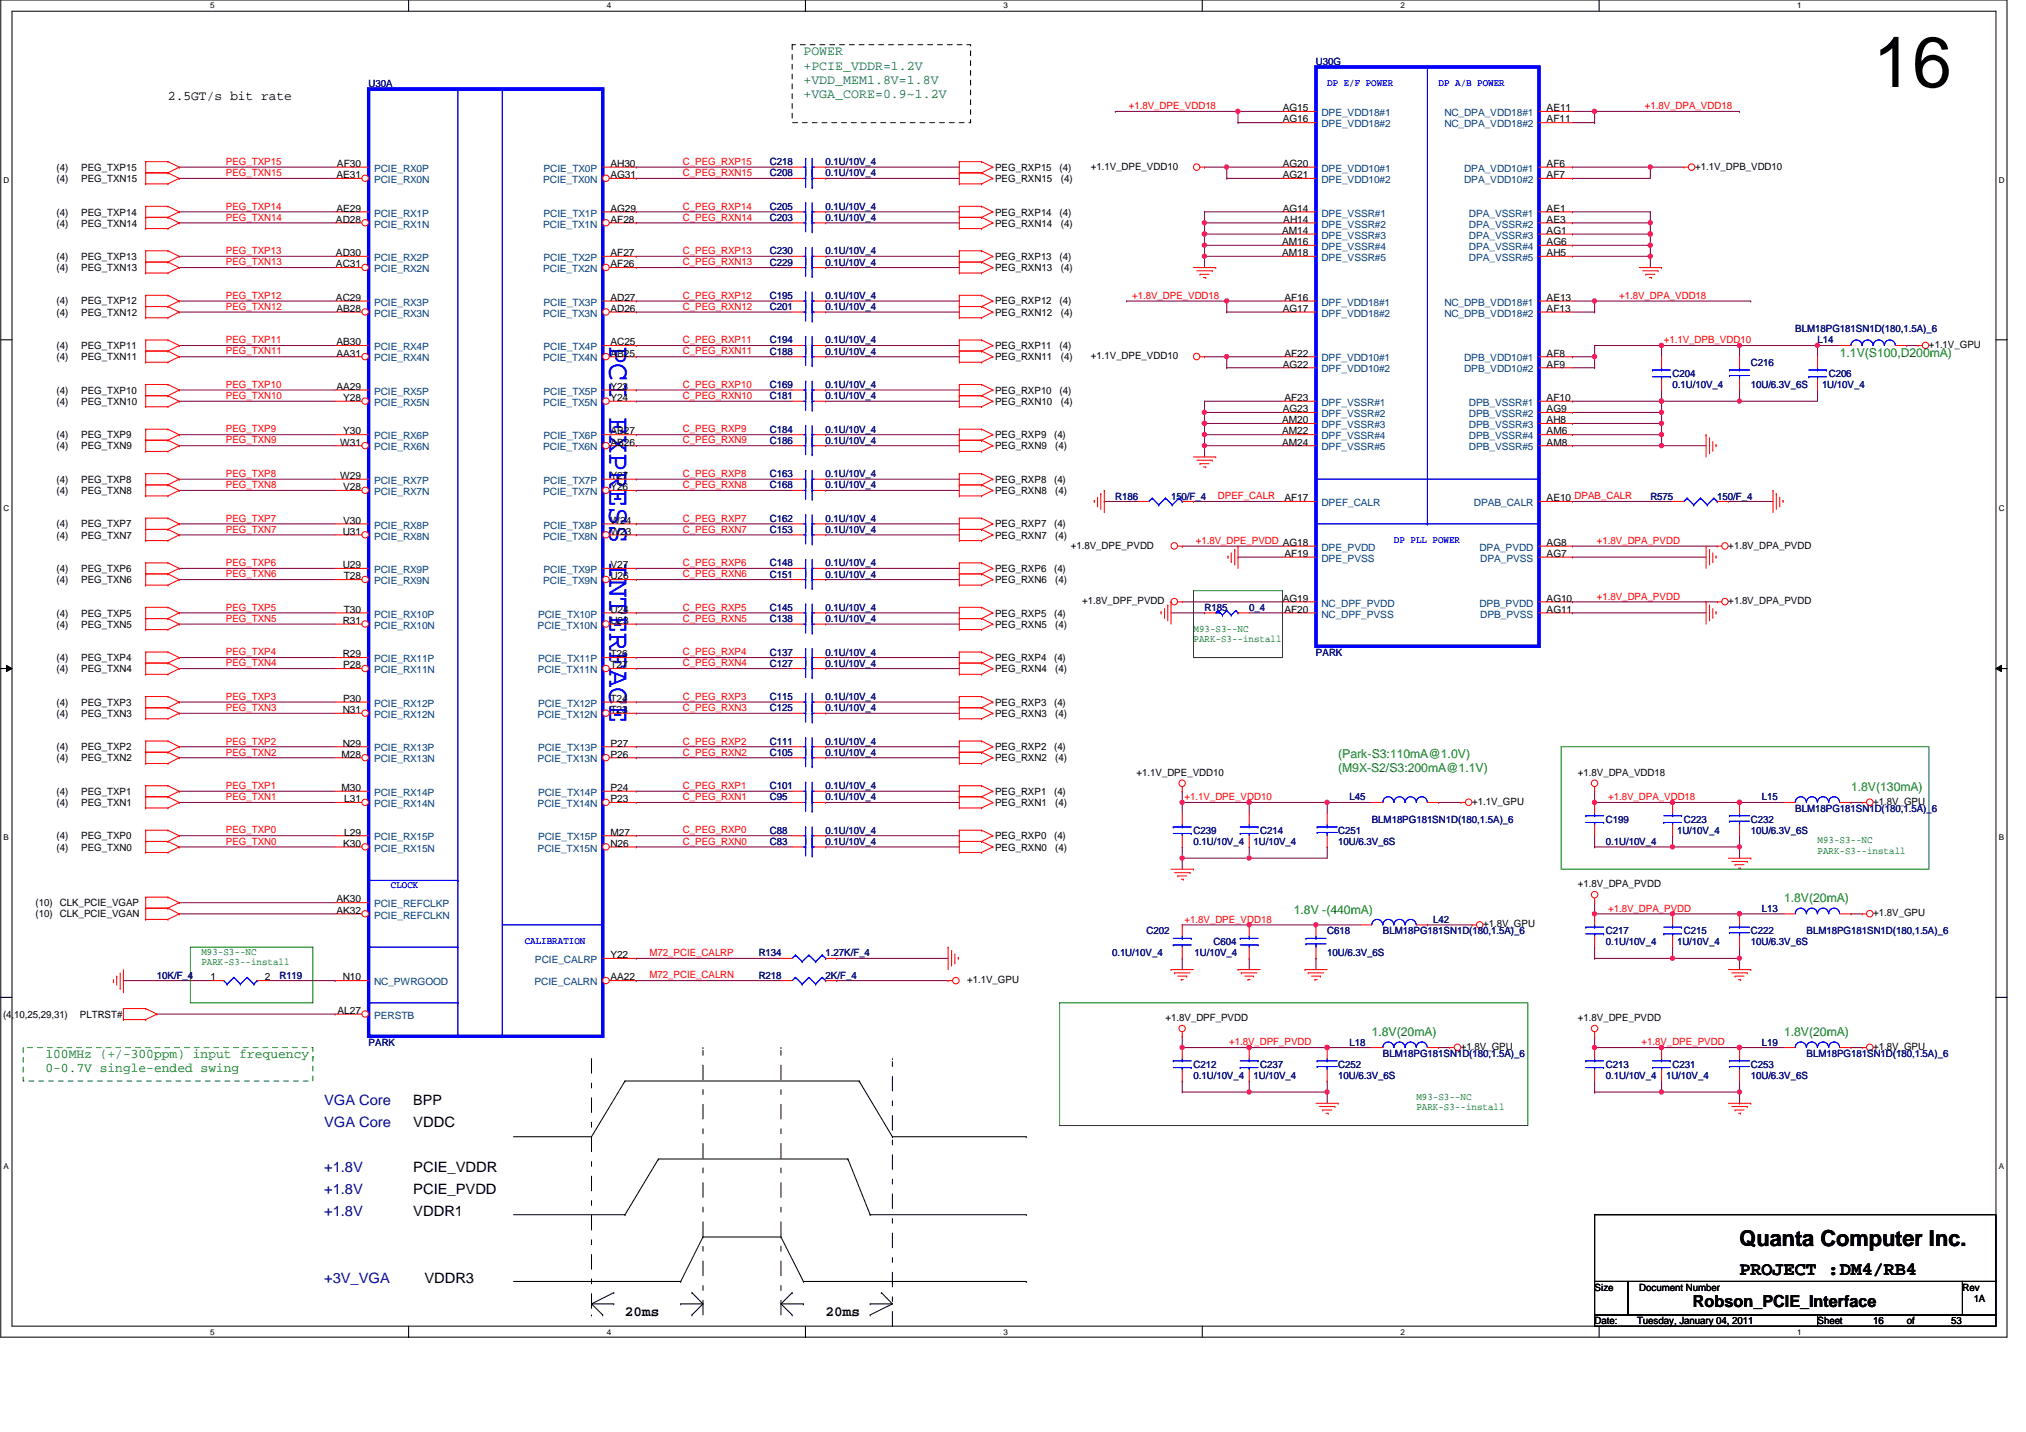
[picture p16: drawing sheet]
<svg xmlns="http://www.w3.org/2000/svg" width="420mm" height="297mm" viewBox="0 0 420 297" stroke-linecap="round" stroke-linejoin="round" font-family="sans-serif">
<defs><g id="words">
<text font-size="14.8" x="388.5" y="18">16</text>
<text font-size="6.2" fill="#00f" x="126.4" y="71.7" transform="rotate(90 126.4 71.7)">PCI EXPRESS INTERFACE</text>
<text font-size="4.6" x="360.8" y="258.5">Quanta Computer Inc.</text>
<text font-size="3.9" x="360.8" y="264.5">PROJECT :DM4/RB4</text>
<text font-size="3.4" x="351.1" y="271.1">Robson_PCIE_Interface</text>
<g font-size="3" fill="#0000a0">
<text x="67.2" y="229.2">VGA Core</text>
<text x="67.2" y="233.8">VGA Core</text>
<text x="67.2" y="243.1">+1.8V</text>
<text x="67.2" y="247.7">+1.8V</text>
<text x="67.2" y="252.3">+1.8V</text>
<text x="67.2" y="266.2">+3V_VGA</text>
</g>
<g font-size="3">
<text x="85.7" y="229.2">BPP</text>
<text x="85.7" y="233.8">VDDC</text>
<text x="85.7" y="243.1">PCIE_VDDR</text>
<text x="85.7" y="247.7">PCIE_PVDD</text>
<text x="85.7" y="252.3">VDDR1</text>
<text x="88" y="266.2">VDDR3</text>
<text x="129.6" y="272.9">20ms</text>
<text x="171.2" y="272.9">20ms</text>
</g>
<g font-size="2.8" fill="#008040">
<text x="166.6" y="11.5">POWER</text>
<text x="166.6" y="14.4">+PCIE_VDDR=1.2V</text>
<text x="166.6" y="17.4">+VDD_MEM1.8V=1.8V</text>
<text x="166.6" y="20.4">+VGA_CORE=0.9~1.2V</text>
</g>
<text font-size="2.8" x="34.8" y="20.7">2.5GT/s bit rate</text>
<g font-size="2.8" fill="#008000">
<text x="9.4" y="219.5">100MHz (+/-300ppm) input frequency,</text>
<text x="9.4" y="222.5">0-0.7V single-ended swing</text>
</g>
<g font-size="2.5" fill="#008000">
<text x="381.5" y="74">1.1V(S100,D200mA)</text>
<text x="277.5" y="157.2">(Park-S3:110mA@1.0V)</text>
<text x="277.5" y="160.1">(M9X-S2/S3:200mA@1.1V)</text>
<text x="383.9" y="164.1">1.8V(130mA)</text>
<text x="268.3" y="189.5">1.8V -(440mA)</text>
<text x="370" y="187.2">1.8V(20mA)</text>
<text x="284.5" y="215">1.8V(20mA)</text>
<text x="370" y="215">1.8V(20mA)</text>
</g>
<g font-size="2.1" fill="#000080">
<text x="272.9" y="13.5">U30G</text>
<text x="76.4" y="18.1">U30A</text>
<text x="159.7" y="34.3">C218</text>
<text x="171.2" y="34.3">0.1U/10V_4</text>
<text x="159.7" y="36.6">C208</text>
<text x="171.2" y="36.6">0.1U/10V_4</text>
<text x="159.7" y="43.5">C205</text>
<text x="159.7" y="45.8">C203</text>
<text x="171.2" y="43.5">0.1U/10V_4</text>
<text x="171.2" y="45.8">0.1U/10V_4</text>
<text x="159.7" y="52.8">C230</text>
<text x="171.2" y="52.8">0.1U/10V_4</text>
<text x="159.7" y="55.1">C229</text>
<text x="171.2" y="55.1">0.1U/10V_4</text>
<text x="159.7" y="64.3">C201</text>
<text x="159.7" y="62">C195</text>
<text x="171.2" y="64.3">0.1U/10V_4</text>
<text x="171.2" y="62">0.1U/10V_4</text>
<text x="159.7" y="71.2">C194</text>
<text x="171.2" y="71.2">0.1U/10V_4</text>
<text x="372.3" y="69">BLM18PG181SN1D(180,1.5A)_6</text>
<text x="376.9" y="71.2">L14</text>
<text x="159.7" y="73.6">C188</text>
<text x="171.2" y="73.6">0.1U/10V_4</text>
<text x="363.1" y="75.9">C216</text>
<text x="159.7" y="82.8">C181</text>
<text x="159.7" y="80.5">C169</text>
<text x="171.2" y="82.8">0.1U/10V_4</text>
<text x="171.2" y="80.5">0.1U/10V_4</text>
<text x="346.9" y="78.2">C204</text>
<text x="346.9" y="80.5">0.1U/10V_4</text>
<text x="363.1" y="80.5">10U/6.3V_6S</text>
<text x="377.9" y="80.5">1U/10V_4</text>
<text x="379.3" y="78.2">C206</text>
<text x="159.7" y="89.7">C184</text>
<text x="171.2" y="89.7">0.1U/10V_4</text>
<text x="159.7" y="92.1">C186</text>
<text x="171.2" y="92.1">0.1U/10V_4</text>
<text x="159.7" y="101.3">C168</text>
<text x="159.7" y="99">C163</text>
<text x="171.2" y="101.3">0.1U/10V_4</text>
<text x="171.2" y="99">0.1U/10V_4</text>
<text x="231.3" y="103.6">R186</text>
<text x="242.9" y="103.6">150/F_4</text>
<text x="342.3" y="103.6">R575</text>
<text x="356.1" y="103.6">150/F_4</text>
<text x="159.7" y="108.2">C162</text>
<text x="159.7" y="110.6">C153</text>
<text x="171.2" y="108.2">0.1U/10V_4</text>
<text x="171.2" y="110.6">0.1U/10V_4</text>
<text x="159.7" y="119.8">C151</text>
<text x="159.7" y="117.5">C148</text>
<text x="171.2" y="119.8">0.1U/10V_4</text>
<text x="171.2" y="117.5">0.1U/10V_4</text>
<text x="159.7" y="129">C138</text>
<text x="159.7" y="126.7">C145</text>
<text x="171.2" y="129">0.1U/10V_4</text>
<text x="171.2" y="126.7">0.1U/10V_4</text>
<text x="249.8" y="126.7">R185</text>
<text x="259.1" y="126.7">0_4</text>
<text x="159.7" y="136">C137</text>
<text x="171.2" y="136">0.1U/10V_4</text>
<text x="272.9" y="136">PARK</text>
<text x="159.7" y="138.3">C127</text>
<text x="171.2" y="138.3">0.1U/10V_4</text>
<text x="159.7" y="145.2">C115</text>
<text x="159.7" y="147.5">C125</text>
<text x="171.2" y="145.2">0.1U/10V_4</text>
<text x="171.2" y="147.5">0.1U/10V_4</text>
<text x="159.7" y="154.5">C111</text>
<text x="171.2" y="154.5">0.1U/10V_4</text>
<text x="159.7" y="156.8">C105</text>
<text x="171.2" y="156.8">0.1U/10V_4</text>
<text x="159.7" y="163.7">C101</text>
<text x="159.7" y="166">C95</text>
<text x="171.2" y="163.7">0.1U/10V_4</text>
<text x="171.2" y="166">0.1U/10V_4</text>
<text x="279.9" y="166">L45</text>
<text x="365.4" y="166">L15</text>
<text x="159.7" y="173">C88</text>
<text x="171.2" y="173">0.1U/10V_4</text>
<text x="247.5" y="173">C239</text>
<text x="261.4" y="173">C214</text>
<text x="277.5" y="173">C251</text>
<text x="284.5" y="170.6">BLM18PG181SN1D(180,1.5A)_6</text>
<text x="333" y="170.6">C199</text>
<text x="347.8" y="173">1U/10V_4</text>
<text x="349.2" y="170.6">C223</text>
<text x="363.1" y="170.6">C232</text>
<text x="363.1" y="173">10U/6.3V_6S</text>
<text x="372.3" y="168.4">BLM18PG181SN1D(180,1.5A)_6</text>
<text x="159.7" y="175.3">C83</text>
<text x="171.2" y="175.3">0.1U/10V_4</text>
<text x="247.5" y="175.3">0.1U/10V_4</text>
<text x="260" y="175.3">1U/10V_4</text>
<text x="277.5" y="175.3">10U/6.3V_6S</text>
<text x="333" y="175.3">0.1U/10V_4</text>
<text x="297.2" y="191.5">L42</text>
<text x="365.4" y="189.1">L13</text>
<text x="237.8" y="193.8">C202</text>
<text x="251.7" y="196.1">C604</text>
<text x="275.2" y="193.8">C618</text>
<text x="286.8" y="193.8">BLM18PG181SN1D(180,1.5A)_6</text>
<text x="333" y="193.8">C217</text>
<text x="333" y="196.1">0.1U/10V_4</text>
<text x="347.8" y="196.1">1U/10V_4</text>
<text x="349.2" y="193.8">C215</text>
<text x="363.1" y="193.8">C222</text>
<text x="363.1" y="196.1">10U/6.3V_6S</text>
<text x="374.6" y="193.8">BLM18PG181SN1D(180,1.5A)_6</text>
<text x="32.5" y="203">10K/F_4</text>
<text x="57.9" y="203">R119</text>
<text x="157.3" y="198.4">R134</text>
<text x="157.3" y="203">R218</text>
<text x="171.2" y="198.4">1.27K/F_4</text>
<text x="171.2" y="203">2K/F_4</text>
<text x="230.6" y="198.4">0.1U/10V_4</text>
<text x="247.7" y="198.4">1U/10V_4</text>
<text x="275.2" y="198.4">10U/6.3V_6S</text>
<text x="76.4" y="216.9">PARK</text>
<text x="247.5" y="221.5">C212</text>
<text x="261.4" y="221.5">C237</text>
<text x="277.5" y="221.5">C252</text>
<text x="279.9" y="216.9">L18</text>
<text x="286.8" y="219.2">BLM18PG181SN1D(180,1.5A)_6</text>
<text x="333" y="221.5">C213</text>
<text x="346.9" y="221.5">C231</text>
<text x="363.1" y="221.5">C253</text>
<text x="365.4" y="216.9">L19</text>
<text x="374.6" y="219.2">BLM18PG181SN1D(180,1.5A)_6</text>
<text x="247.5" y="223.8">0.1U/10V_4</text>
<text x="260" y="223.8">1U/10V_4</text>
<text x="277.5" y="223.8">10U/6.3V_6S</text>
<text x="333" y="223.8">0.1U/10V_4</text>
<text x="345.5" y="223.8">1U/10V_4</text>
<text x="363.1" y="223.8">10U/6.3V_6S</text>
</g>
<g font-size="2.1" fill="#00f">
<text x="275.2" y="17.8">DP E/F POWER</text>
<text x="298.4" y="17.8">DP A/B POWER</text>
<text x="289.1" y="112.6">DP PLL POWER</text>
<text x="81.1" y="184.2">CLOCK</text>
<text x="108.8" y="195.8">CALIBRATION</text>
</g>
<g font-size="2.1" fill="#f00">
<text x="234.1" y="22.6">+1.8V_DPE_VDD18</text>
<text x="341.1" y="22.6">+1.8V_DPA_VDD18</text>
<text x="46.9" y="34.2">PEG_TXP15</text>
<text x="141.6" y="34.2">C_PEG_RXP15</text>
<text x="46.9" y="36.5">PEG_TXN15</text>
<text x="141.6" y="36.5">C_PEG_RXN15</text>
<text x="46.9" y="45.8">PEG_TXN14</text>
<text x="46.9" y="43.5">PEG_TXP14</text>
<text x="141.6" y="45.8">C_PEG_RXN14</text>
<text x="141.6" y="43.5">C_PEG_RXP14</text>
<text x="46.9" y="52.7">PEG_TXP13</text>
<text x="141.6" y="52.7">C_PEG_RXP13</text>
<text x="46.9" y="55">PEG_TXN13</text>
<text x="141.6" y="55">C_PEG_RXN13</text>
<text x="46.9" y="64.3">PEG_TXN12</text>
<text x="46.9" y="62">PEG_TXP12</text>
<text x="141.6" y="64.3">C_PEG_RXN12</text>
<text x="141.6" y="62">C_PEG_RXP12</text>
<text x="234.8" y="62">+1.8V_DPE_VDD18</text>
<text x="335.8" y="62">+1.8V_DPA_VDD18</text>
<text x="46.9" y="71.2">PEG_TXP11</text>
<text x="141.6" y="71.2">C_PEG_RXP11</text>
<text x="345" y="71.2">+1.1V_DPB_VDD10</text>
<text x="46.9" y="73.5">PEG_TXN11</text>
<text x="141.6" y="73.5">C_PEG_RXN11</text>
<text x="46.9" y="82.8">PEG_TXN10</text>
<text x="46.9" y="80.4">PEG_TXP10</text>
<text x="141.6" y="82.8">C_PEG_RXN10</text>
<text x="141.6" y="80.4">C_PEG_RXP10</text>
<text x="46.9" y="89.7">PEG_TXP9</text>
<text x="141.6" y="89.7">C_PEG_RXP9</text>
<text x="46.9" y="92">PEG_TXN9</text>
<text x="141.6" y="92">C_PEG_RXN9</text>
<text x="46.9" y="101.3">PEG_TXN8</text>
<text x="46.9" y="98.9">PEG_TXP8</text>
<text x="141.6" y="101.3">C_PEG_RXN8</text>
<text x="141.6" y="98.9">C_PEG_RXP8</text>
<text x="252.6" y="103.5">DPEF_CALR</text>
<text x="46.9" y="110.5">PEG_TXN7</text>
<text x="46.9" y="108.2">PEG_TXP7</text>
<text x="141.6" y="110.5">C_PEG_RXN7</text>
<text x="141.6" y="108.2">C_PEG_RXP7</text>
<text x="248" y="112.8">+1.8V_DPE_PVDD AG18</text>
<text x="331.2" y="112.8">+1.8V_DPA_PVDD</text>
<text x="46.9" y="119.8">PEG_TXN6</text>
<text x="46.9" y="117.4">PEG_TXP6</text>
<text x="141.6" y="119.8">C_PEG_RXN6</text>
<text x="141.6" y="117.4">C_PEG_RXP6</text>
<text x="331.2" y="124.4">+1.8V_DPA_PVDD</text>
<text x="46.9" y="129">PEG_TXN5</text>
<text x="46.9" y="126.7">PEG_TXP5</text>
<text x="141.6" y="129">C_PEG_RXN5</text>
<text x="141.6" y="126.7">C_PEG_RXP5</text>
<text x="46.9" y="135.9">PEG_TXP4</text>
<text x="141.6" y="135.9">C_PEG_RXP4</text>
<text x="46.9" y="138.2">PEG_TXN4</text>
<text x="141.6" y="138.2">C_PEG_RXN4</text>
<text x="46.9" y="147.5">PEG_TXN3</text>
<text x="46.9" y="145.2">PEG_TXP3</text>
<text x="141.6" y="147.5">C_PEG_RXN3</text>
<text x="141.6" y="145.2">C_PEG_RXP3</text>
<text x="46.9" y="154.4">PEG_TXP2</text>
<text x="141.6" y="154.4">C_PEG_RXP2</text>
<text x="46.9" y="156.7">PEG_TXN2</text>
<text x="141.6" y="156.7">C_PEG_RXN2</text>
<text x="46.9" y="166">PEG_TXN1</text>
<text x="46.9" y="163.7">PEG_TXP1</text>
<text x="141.6" y="163.7">C_PEG_RXP1</text>
<text x="141.6" y="166">C_PEG_RXN1</text>
<text x="245.6" y="166">+1.1V_DPE_VDD10</text>
<text x="333.5" y="166">+1.8V_DPA_VDD18</text>
<text x="46.9" y="172.9">PEG_TXP0</text>
<text x="141.6" y="172.9">C_PEG_RXP0</text>
<text x="46.9" y="175.2">PEG_TXN0</text>
<text x="141.6" y="175.2">C_PEG_RXN0</text>
<text x="245.6" y="191.4">+1.8V_DPE_VDD18</text>
<text x="333.5" y="189.1">+1.8V_DPA_PVDD</text>
<text x="134.7" y="202.9">M72_PCIE_CALRN</text>
<text x="134.7" y="198.3">M72_PCIE_CALRP</text>
<text x="254.9" y="216.8">+1.8V_DPF_PVDD</text>
<text x="340.4" y="216.8">+1.8V_DPE_PVDD</text>
</g>
<g font-size="2.1">
<text x="266" y="23.1">AG15</text>
<text x="320.7" y="23.1">AE11</text>
<text x="266" y="25.4">AG16</text>
<text x="320.7" y="25.4">AF11</text>
<text x="11.7" y="35.4">(4)</text>
<text x="16.8" y="35.4">PEG_TXP15</text>
<text x="69.9" y="34.6">AF30</text>
<text x="126.6" y="34.6">AH30</text>
<text x="206.4" y="35.4">PEG_RXP15</text>
<text x="219.7" y="35.4">(4)</text>
<text x="226.2" y="35.2">+1.1V_DPE_VDD10</text>
<text x="266" y="34.6">AG20</text>
<text x="320.7" y="34.6">AF6</text>
<text x="351.5" y="35.2">+1.1V_DPB_VDD10</text>
<text x="11.7" y="37.8">(4)</text>
<text x="16.8" y="37.8">PEG_TXN15</text>
<text x="69.8" y="37">AE31</text>
<text x="126.6" y="37">AG31</text>
<text x="206.4" y="37.8">PEG_RXN15</text>
<text x="220" y="37.8">(4)</text>
<text x="266" y="37">AG21</text>
<text x="320.7" y="37">AF7</text>
<text x="11.7" y="44.7">(4)</text>
<text x="11.7" y="47">(4)</text>
<text x="16.8" y="44.7">PEG_TXP14</text>
<text x="16.8" y="47">PEG_TXN14</text>
<text x="69.7" y="46.2">AD28</text>
<text x="69.8" y="43.9">AE29</text>
<text x="126.6" y="46.2">AF28</text>
<text x="126.6" y="43.9">AG29</text>
<text x="206.4" y="47">PEG_RXN14</text>
<text x="206.4" y="44.7">PEG_RXP14</text>
<text x="219.7" y="44.7">(4)</text>
<text x="220" y="47">(4)</text>
<text x="266" y="43.9">AG14</text>
<text x="266.1" y="46.2">AH14</text>
<text x="320.7" y="43.9">AE1</text>
<text x="320.7" y="46.2">AE3</text>
<text x="11.7" y="53.9">(4)</text>
<text x="16.8" y="53.9">PEG_TXP13</text>
<text x="69.7" y="53.1">AD30</text>
<text x="126.6" y="53.1">AF27</text>
<text x="206.4" y="53.9">PEG_RXP13</text>
<text x="219.7" y="53.9">(4)</text>
<text x="265.9" y="48.5">AM14</text>
<text x="265.9" y="50.8">AM16</text>
<text x="265.9" y="53.1">AM18</text>
<text x="320.7" y="48.5">AG1</text>
<text x="320.7" y="50.8">AG6</text>
<text x="320.7" y="53.1">AH5</text>
<text x="11.7" y="56.3">(4)</text>
<text x="16.8" y="56.3">PEG_TXN13</text>
<text x="69.7" y="55.5">AC31</text>
<text x="126.6" y="55.5">AF26</text>
<text x="206.4" y="56.3">PEG_RXN13</text>
<text x="220" y="56.3">(4)</text>
<text x="11.7" y="65.5">(4)</text>
<text x="11.7" y="63.2">(4)</text>
<text x="16.8" y="65.5">PEG_TXN12</text>
<text x="16.8" y="63.2">PEG_TXP12</text>
<text x="69.7" y="62.4">AC29</text>
<text x="69.8" y="64.7">AB28</text>
<text x="126.6" y="64.7">AD26</text>
<text x="126.6" y="62.4">AD27</text>
<text x="206.4" y="65.5">PEG_RXN12</text>
<text x="206.4" y="63.2">PEG_RXP12</text>
<text x="219.7" y="63.2">(4)</text>
<text x="220" y="65.5">(4)</text>
<text x="266" y="64.7">AG17</text>
<text x="266.3" y="62.4">AF16</text>
<text x="320.7" y="62.4">AE13</text>
<text x="320.7" y="64.7">AF13</text>
<text x="69.8" y="71.6">AB30</text>
<text x="126.6" y="71.6">AC25</text>
<text x="11.7" y="72.4">(4)</text>
<text x="11.7" y="74.7">(4)</text>
<text x="16.8" y="72.4">PEG_TXP11</text>
<text x="16.8" y="74.7">PEG_TXN11</text>
<text x="69.8" y="74">AA31</text>
<text x="126.6" y="74">AB25</text>
<text x="206.4" y="72.4">PEG_RXP11</text>
<text x="206.4" y="74.7">PEG_RXN11</text>
<text x="219.7" y="72.4">(4)</text>
<text x="220" y="74.7">(4)</text>
<text x="226.2" y="74.5">+1.1V_DPE_VDD10</text>
<text x="266" y="76.2">AG22</text>
<text x="266.3" y="74">AF22</text>
<text x="320.7" y="74">AF8</text>
<text x="320.7" y="76.2">AF9</text>
<text x="400" y="72.2">+1.1V_GPU</text>
<text x="11.7" y="84">(4)</text>
<text x="11.7" y="81.7">(4)</text>
<text x="16.8" y="84">PEG_TXN10</text>
<text x="16.8" y="81.7">PEG_TXP10</text>
<text x="69.8" y="80.9">AA29</text>
<text x="71.2" y="83.2">Y28</text>
<text x="126.6" y="83.2">Y24</text>
<text x="126.6" y="80.9">Y23</text>
<text x="206.4" y="84">PEG_RXN10</text>
<text x="206.4" y="81.7">PEG_RXP10</text>
<text x="219.7" y="81.7">(4)</text>
<text x="220" y="84">(4)</text>
<text x="266.3" y="83.2">AF23</text>
<text x="320.7" y="83.2">AF10</text>
<text x="265.9" y="87.8">AM20</text>
<text x="266" y="85.5">AG23</text>
<text x="320.7" y="85.5">AG9</text>
<text x="320.7" y="87.8">AH8</text>
<text x="11.7" y="90.9">(4)</text>
<text x="11.7" y="93.2">(4)</text>
<text x="16.8" y="90.9">PEG_TXP9</text>
<text x="16.8" y="93.2">PEG_TXN9</text>
<text x="70.5" y="92.4">W31</text>
<text x="71.2" y="90.1">Y30</text>
<text x="126.6" y="92.4">AB26</text>
<text x="126.6" y="90.1">AB27</text>
<text x="206.4" y="90.9">PEG_RXP9</text>
<text x="206.4" y="93.2">PEG_RXN9</text>
<text x="218.6" y="90.9">(4)</text>
<text x="218.9" y="93.2">(4)</text>
<text x="265.9" y="90.1">AM22</text>
<text x="265.9" y="92.4">AM24</text>
<text x="320.7" y="90.1">AM6</text>
<text x="320.7" y="92.4">AM8</text>
<text x="11.7" y="100.2">(4)</text>
<text x="16.8" y="100.2">PEG_TXP8</text>
<text x="70.5" y="99.4">W29</text>
<text x="71.2" y="101.7">V28</text>
<text x="126.6" y="101.7">Y26</text>
<text x="126.6" y="99.4">Y27</text>
<text x="206.4" y="100.2">PEG_RXP8</text>
<text x="218.6" y="100.2">(4)</text>
<text x="11.7" y="102.5">(4)</text>
<text x="16.8" y="102.5">PEG_TXN8</text>
<text x="206.4" y="102.5">PEG_RXN8</text>
<text x="218.9" y="102.5">(4)</text>
<text x="266.3" y="104">AF17</text>
<text x="320.7" y="104">AE10 DPAB_CALR</text>
<text x="11.7" y="111.7">(4)</text>
<text x="11.7" y="109.4">(4)</text>
<text x="16.8" y="111.7">PEG_TXN7</text>
<text x="16.8" y="109.4">PEG_TXP7</text>
<text x="71.1" y="110.9">U31</text>
<text x="71.2" y="108.6">V30</text>
<text x="126.6" y="110.9">W23</text>
<text x="126.6" y="108.6">W24</text>
<text x="206.4" y="111.7">PEG_RXN7</text>
<text x="206.4" y="109.4">PEG_RXP7</text>
<text x="218.6" y="109.4">(4)</text>
<text x="218.9" y="111.7">(4)</text>
<text x="222.1" y="113.8">+1.8V_DPE_PVDD</text>
<text x="320.7" y="113.2">AG8</text>
<text x="358.4" y="113.8">+1.8V_DPA_PVDD</text>
<text x="11.7" y="118.7">(4)</text>
<text x="16.8" y="118.7">PEG_TXP6</text>
<text x="71.1" y="117.9">U29</text>
<text x="126.6" y="117.9">V27</text>
<text x="206.4" y="118.7">PEG_RXP6</text>
<text x="218.6" y="118.7">(4)</text>
<text x="266.3" y="115.5">AF19</text>
<text x="320.7" y="115.5">AG7</text>
<text x="11.7" y="120.9">(4)</text>
<text x="16.8" y="120.9">PEG_TXN6</text>
<text x="71.3" y="120.2">T28</text>
<text x="126.6" y="120.2">U26</text>
<text x="206.4" y="120.9">PEG_RXN6</text>
<text x="218.9" y="120.9">(4)</text>
<text x="224.4" y="125.3">+1.8V_DPF_PVDD</text>
<text x="266" y="124.8">AG19</text>
<text x="320.7" y="124.8">AG10</text>
<text x="358.4" y="125.3">+1.8V_DPA_PVDD</text>
<text x="11.7" y="130.2">(4)</text>
<text x="11.7" y="127.9">(4)</text>
<text x="16.8" y="130.2">PEG_TXN5</text>
<text x="16.8" y="127.9">PEG_TXP5</text>
<text x="71.1" y="129.4">R31</text>
<text x="71.3" y="127.1">T30</text>
<text x="126.6" y="129.4">U23</text>
<text x="126.6" y="127.1">U24</text>
<text x="206.4" y="127.9">PEG_RXP5</text>
<text x="206.4" y="130.2">PEG_RXN5</text>
<text x="218.6" y="127.9">(4)</text>
<text x="218.9" y="130.2">(4)</text>
<text x="266.3" y="127.1">AF20</text>
<text x="320.7" y="127.1">AG11</text>
<text x="11.7" y="137.2">(4)</text>
<text x="16.8" y="137.2">PEG_TXP4</text>
<text x="71.1" y="136.4">R29</text>
<text x="126.6" y="136.4">T26</text>
<text x="206.4" y="137.2">PEG_RXP4</text>
<text x="218.6" y="137.2">(4)</text>
<text x="11.7" y="139.4">(4)</text>
<text x="16.8" y="139.4">PEG_TXN4</text>
<text x="71.2" y="138.6">P28</text>
<text x="126.6" y="138.6">T27</text>
<text x="206.4" y="139.4">PEG_RXN4</text>
<text x="218.9" y="139.4">(4)</text>
<text x="11.7" y="148.7">(4)</text>
<text x="11.7" y="146.4">(4)</text>
<text x="16.8" y="148.7">PEG_TXN3</text>
<text x="16.8" y="146.4">PEG_TXP3</text>
<text x="71.1" y="147.9">N31</text>
<text x="71.2" y="145.6">P30</text>
<text x="126.6" y="147.9">T23</text>
<text x="126.6" y="145.6">T24</text>
<text x="206.4" y="146.4">PEG_RXP3</text>
<text x="206.4" y="148.7">PEG_RXN3</text>
<text x="218.6" y="146.4">(4)</text>
<text x="218.9" y="148.7">(4)</text>
<text x="11.7" y="155.6">(4)</text>
<text x="16.8" y="155.6">PEG_TXP2</text>
<text x="71.1" y="154.9">N29</text>
<text x="126.6" y="154.9">P27</text>
<text x="206.4" y="155.6">PEG_RXP2</text>
<text x="218.6" y="155.6">(4)</text>
<text x="11.7" y="157.9">(4)</text>
<text x="16.8" y="157.9">PEG_TXN2</text>
<text x="70.8" y="157.1">M28</text>
<text x="126.6" y="157.1">P26</text>
<text x="206.4" y="157.9">PEG_RXN2</text>
<text x="218.9" y="157.9">(4)</text>
<text x="235.7" y="161">+1.1V_DPE_VDD10</text>
<text x="327.2" y="161">+1.8V_DPA_VDD18</text>
<text x="11.7" y="164.9">(4)</text>
<text x="11.7" y="167.2">(4)</text>
<text x="16.8" y="164.9">PEG_TXP1</text>
<text x="16.8" y="167.2">PEG_TXN1</text>
<text x="70.8" y="164.1">M30</text>
<text x="71.4" y="166.4">L31</text>
<text x="126.6" y="166.4">P23</text>
<text x="126.6" y="164.1">P24</text>
<text x="206.4" y="167.2">PEG_RXN1</text>
<text x="206.4" y="164.9">PEG_RXP1</text>
<text x="218.6" y="164.9">(4)</text>
<text x="218.9" y="167.2">(4)</text>
<text x="305.3" y="167">+1.1V_GPU</text>
<text x="388.5" y="167">+1.8V_GPU</text>
<text x="71.4" y="173.3">L29</text>
<text x="126.6" y="173.3">M27</text>
<text x="11.7" y="174.1">(4)</text>
<text x="11.7" y="176.4">(4)</text>
<text x="16.8" y="174.1">PEG_TXP0</text>
<text x="16.8" y="176.4">PEG_TXN0</text>
<text x="71.2" y="175.6">K30</text>
<text x="126.6" y="175.6">N26</text>
<text x="206.4" y="174.1">PEG_RXP0</text>
<text x="206.4" y="176.4">PEG_RXN0</text>
<text x="218.6" y="174.1">(4)</text>
<text x="218.9" y="176.4">(4)</text>
<text x="327.2" y="184.1">+1.8V_DPA_PVDD</text>
<text x="7.4" y="188">(10)</text>
<text x="7.4" y="190.3">(10)</text>
<text x="12.4" y="188">CLK_PCIE_VGAP</text>
<text x="12.4" y="190.3">CLK_PCIE_VGAN</text>
<text x="69.8" y="189.5">AK32</text>
<text x="69.8" y="187.2">AK30</text>
<text x="388.5" y="190.1">+1.8V_GPU</text>
<text x="307.6" y="192.4">+1.8V_GPU</text>
<text x="43.6" y="203.4">1</text>
<text x="54.9" y="203.4">2</text>
<text x="71.1" y="203.4">N10</text>
<text x="126.6" y="203.4">AA22</text>
<text x="126.6" y="198.8">Y22</text>
<text x="200.6" y="203.9">+1.1V_GPU</text>
<text x=".6" y="211.1">(4,10,25,29,31)</text>
<text x="16.6" y="211.1">PLTRST#</text>
<text x="70" y="210.3">AL27</text>
<text x="241.7" y="211.8">+1.8V_DPF_PVDD</text>
<text x="327.2" y="211.8">+1.8V_DPE_PVDD</text>
<text x="303" y="217.8">+1.8V_GPU</text>
<text x="388.5" y="217.8">+1.8V_GPU</text>
<text x="330.7" y="267.7">Size</text>
<text x="340" y="267.7">Document Number</text>
<text x="407" y="267.7">Rev</text>
<text x="330.7" y="274.7">Date:</text>
<text x="339.5" y="274.7">Tuesday, January 04, 2011</text>
<text x="376.9" y="274.7">Sheet</text>
<text x="388.5" y="274.7">16</text>
<text x="395.4" y="274.7">of</text>
<text x="404.7" y="274.7">53</text>
<text x="409.3" y="270">1A</text>
</g>
<g font-size="2.1" fill="#004080">
<text x="274.1" y="24.1">DPE_VDD18#1</text>
<text x="274.1" y="26.4">DPE_VDD18#2</text>
<text x="299.5" y="24.1">NC_DPA_VDD18#1</text>
<text x="299.5" y="26.4">NC_DPA_VDD18#2</text>
<text x="77.6" y="35.6">PCIE_RX0P</text>
<text x="112.7" y="35.6">PCIE_TX0P</text>
<text x="274.1" y="35.6">DPE_VDD10#1</text>
<text x="303.6" y="35.6">DPA_VDD10#1</text>
<text x="77.6" y="38">PCIE_RX0N</text>
<text x="112.6" y="38">PCIE_TX0N</text>
<text x="274.1" y="38">DPE_VDD10#2</text>
<text x="303.6" y="38">DPA_VDD10#2</text>
<text x="77.6" y="47.2">PCIE_RX1N</text>
<text x="77.6" y="44.9">PCIE_RX1P</text>
<text x="112.6" y="47.2">PCIE_TX1N</text>
<text x="112.7" y="44.9">PCIE_TX1P</text>
<text x="274.1" y="44.9">DPE_VSSR#1</text>
<text x="274.1" y="47.2">DPE_VSSR#2</text>
<text x="304.6" y="44.9">DPA_VSSR#1</text>
<text x="304.6" y="47.2">DPA_VSSR#2</text>
<text x="274.1" y="49.5">DPE_VSSR#3</text>
<text x="274.1" y="51.9">DPE_VSSR#4</text>
<text x="304.6" y="49.5">DPA_VSSR#3</text>
<text x="304.6" y="51.9">DPA_VSSR#4</text>
<text x="77.6" y="56.5">PCIE_RX2N</text>
<text x="77.6" y="54.1">PCIE_RX2P</text>
<text x="112.6" y="56.5">PCIE_TX2N</text>
<text x="112.7" y="54.1">PCIE_TX2P</text>
<text x="274.1" y="54.1">DPE_VSSR#5</text>
<text x="304.6" y="54.1">DPA_VSSR#5</text>
<text x="77.6" y="65.7">PCIE_RX3N</text>
<text x="77.6" y="63.4">PCIE_RX3P</text>
<text x="112.6" y="65.7">PCIE_TX3N</text>
<text x="112.7" y="63.4">PCIE_TX3P</text>
<text x="274.1" y="63.4">DPF_VDD18#1</text>
<text x="274.1" y="65.7">DPF_VDD18#2</text>
<text x="299.5" y="63.4">NC_DPB_VDD18#1</text>
<text x="299.5" y="65.7">NC_DPB_VDD18#2</text>
<text x="77.6" y="75">PCIE_RX4N</text>
<text x="77.6" y="72.6">PCIE_RX4P</text>
<text x="112.6" y="75">PCIE_TX4N</text>
<text x="112.7" y="72.6">PCIE_TX4P</text>
<text x="274.1" y="75">DPF_VDD10#1</text>
<text x="274.1" y="77.3">DPF_VDD10#2</text>
<text x="303.6" y="75">DPB_VDD10#1</text>
<text x="303.6" y="77.3">DPB_VDD10#2</text>
<text x="77.6" y="81.9">PCIE_RX5P</text>
<text x="112.7" y="81.9">PCIE_TX5P</text>
<text x="77.6" y="84.2">PCIE_RX5N</text>
<text x="112.6" y="84.2">PCIE_TX5N</text>
<text x="274.1" y="84.2">DPF_VSSR#1</text>
<text x="274.1" y="86.5">DPF_VSSR#2</text>
<text x="274.1" y="88.8">DPF_VSSR#3</text>
<text x="304.6" y="84.2">DPB_VSSR#1</text>
<text x="304.6" y="86.5">DPB_VSSR#2</text>
<text x="304.6" y="88.8">DPB_VSSR#3</text>
<text x="77.6" y="93.4">PCIE_RX6N</text>
<text x="77.6" y="91.1">PCIE_RX6P</text>
<text x="112.6" y="93.4">PCIE_TX6N</text>
<text x="112.7" y="91.1">PCIE_TX6P</text>
<text x="274.1" y="91.1">DPF_VSSR#4</text>
<text x="274.1" y="93.4">DPF_VSSR#5</text>
<text x="304.6" y="91.1">DPB_VSSR#4</text>
<text x="304.6" y="93.4">DPB_VSSR#5</text>
<text x="77.6" y="100.4">PCIE_RX7P</text>
<text x="112.7" y="100.4">PCIE_TX7P</text>
<text x="77.6" y="102.7">PCIE_RX7N</text>
<text x="112.6" y="102.7">PCIE_TX7N</text>
<text x="274.1" y="105">DPEF_CALR</text>
<text x="305.7" y="105">DPAB_CALR</text>
<text x="77.6" y="111.9">PCIE_RX8N</text>
<text x="77.6" y="109.6">PCIE_RX8P</text>
<text x="112.6" y="111.9">PCIE_TX8N</text>
<text x="112.7" y="109.6">PCIE_TX8P</text>
<text x="77.6" y="118.9">PCIE_RX9P</text>
<text x="112.7" y="118.9">PCIE_TX9P</text>
<text x="274.1" y="114.3">DPE_PVDD</text>
<text x="274.1" y="116.5">DPE_PVSS</text>
<text x="306.8" y="114.3">DPA_PVDD</text>
<text x="307" y="116.5">DPA_PVSS</text>
<text x="77.6" y="121.2">PCIE_RX9N</text>
<text x="112.6" y="121.2">PCIE_TX9N</text>
<text x="274.1" y="125.8">NC_DPF_PVDD</text>
<text x="306.8" y="125.8">DPB_PVDD</text>
<text x="77.6" y="130.4">PCIE_RX10N</text>
<text x="77.6" y="128.1">PCIE_RX10P</text>
<text x="111.5" y="130.4">PCIE_TX10N</text>
<text x="111.6" y="128.1">PCIE_TX10P</text>
<text x="274.1" y="128.1">NC_DPF_PVSS</text>
<text x="307" y="128.1">DPB_PVSS</text>
<text x="77.6" y="137.4">PCIE_RX11P</text>
<text x="111.6" y="137.4">PCIE_TX11P</text>
<text x="77.6" y="139.7">PCIE_RX11N</text>
<text x="111.5" y="139.7">PCIE_TX11N</text>
<text x="77.6" y="148.9">PCIE_RX12N</text>
<text x="77.6" y="146.6">PCIE_RX12P</text>
<text x="111.5" y="148.9">PCIE_TX12N</text>
<text x="111.6" y="146.6">PCIE_TX12P</text>
<text x="77.6" y="155.9">PCIE_RX13P</text>
<text x="111.6" y="155.9">PCIE_TX13P</text>
<text x="77.6" y="158.2">PCIE_RX13N</text>
<text x="111.5" y="158.2">PCIE_TX13N</text>
<text x="77.6" y="167.4">PCIE_RX14N</text>
<text x="77.6" y="165.1">PCIE_RX14P</text>
<text x="111.5" y="167.4">PCIE_TX14N</text>
<text x="111.6" y="165.1">PCIE_TX14P</text>
<text x="77.6" y="176.7">PCIE_RX15N</text>
<text x="77.6" y="174.3">PCIE_RX15P</text>
<text x="111.5" y="176.7">PCIE_TX15N</text>
<text x="111.6" y="174.3">PCIE_TX15P</text>
<text x="77.6" y="190.5">PCIE_REFCLKN</text>
<text x="77.6" y="188.2">PCIE_REFCLKP</text>
<text x="110.9" y="199.8">PCIE_CALRP</text>
<text x="77.6" y="204.4">NC_PWRGOOD</text>
<text x="110.9" y="204.4">PCIE_CALRN</text>
<text x="77.6" y="211.3">PERSTB</text>
</g>
<g font-size="2.1" fill="#008000">
<text x="247.5" y="131.1">M93-S3--NC</text>
<text x="247.5" y="133.2">PARK-S3--install</text>
<text x="376.9" y="175">M93-S3--NC</text>
<text x="376.9" y="177.1">PARK-S3--install</text>
<text x="41.8" y="198.1">M93-S3--NC</text>
<text x="41.8" y="200.2">PARK-S3--install</text>
<text x="293.7" y="228.1">M93-S3--NC</text>
<text x="293.7" y="230.3">PARK-S3--install</text>
</g>
<g font-size="1.7">
<text x="43.6" y="1.7">5</text>
<text x="125.8" y="1.7">4</text>
<text x="208.1" y="1.7">3</text>
<text x="290.4" y="1.7">2</text>
<text x="372.7" y="1.7">1</text>
<text x=".8" y="37.9">D</text>
<text x="414.5" y="37.9">D</text>
<text x=".8" y="106">C</text>
<text x="414.5" y="106">C</text>
<text x=".8" y="174.2">B</text>
<text x="414.5" y="174.2">B</text>
<text x=".8" y="242.4">A</text>
<text x="414.5" y="242.4">A</text>
<text x="43.6" y="276.8">5</text>
<text x="125.8" y="276.8">4</text>
<text x="208.1" y="276.8">3</text>
<text x="290.4" y="276.8">2</text>
<text x="372.7" y="276.8">1</text>
</g>
</g></defs>
<path d="M.2 0h416v277.4h-416zM2.5 2.3h411.4v272.8h-411.4z" fill="none" stroke="#000" stroke-width=".21"/>
<g fill="#fff">
<path d="M43.6 .3h.9v1.8h-.9z"/>
<path d="M43.6 275.3h.9v1.9h-.9z"/>
</g>
<path d="M84.7 0v2.3M84.7 275.1v2.3" fill="none" stroke="#000" stroke-width=".21"/>
<g fill="#fff">
<path d="M125.8 .3h1v1.8h-1z"/>
<path d="M125.8 275.3h1v1.9h-1z"/>
</g>
<path d="M167 0v2.3M167 275.1v2.3" fill="none" stroke="#000" stroke-width=".21"/>
<g fill="#fff">
<path d="M208.1 .3h1v1.8h-1z"/>
<path d="M208.1 275.3h1v1.9h-1z"/>
</g>
<path d="M249.3 0v2.3M249.3 275.1v2.3" fill="none" stroke="#000" stroke-width=".21"/>
<g fill="#fff">
<path d="M290.4 .3h1v1.8h-1z"/>
<path d="M290.4 275.3h1v1.9h-1z"/>
</g>
<path d="M331.6 0v2.3M331.6 275.1v2.3" fill="none" stroke="#000" stroke-width=".21"/>
<g fill="#fff">
<path d="M372.7 .3h1v1.8h-1z"/>
<path d="M372.7 275.3h1v1.9h-1z"/>
<path d="M.8 36.4h1.1v1.9h-1.1z"/>
<path d="M414.5 36.4h1.2v1.9h-1.2z"/>
<path d="M.8 104.6h1.1v1.8h-1.1z"/>
<path d="M414.5 104.6h1.2v1.8h-1.2z"/>
</g>
<path d="M.2 70.5h2.3M413.9 70.5h2.4" fill="none" stroke="#000" stroke-width=".21"/>
<g fill="#fff">
<path d="M.8 172.8h1.1v1.8h-1.1z"/>
<path d="M414.5 172.8h1.1v1.8h-1.1z"/>
</g>
<path d="M.2 138.7h2.3M1.3 138l1.2 .7-1.2 .6zM413.9 138.7l1.2-.7v1.3zM413.9 138.7h2.4" fill="none" stroke="#000" stroke-width=".21"/>
<path d="M1.3 138l1.2 .7-1.2 .6zM413.9 138.7l1.2-.7v1.3z" fill="#000"/>
<g fill="#fff">
<path d="M.8 241h1.1v1.8h-1.1z"/>
<path d="M414.5 241h1.1v1.8h-1.1z"/>
</g>
<path d="M.2 206.9h2.3M413.9 206.9h2.4" fill="none" stroke="#000" stroke-width=".21"/>
<g fill="none" stroke="#800040" stroke-width=".21">
<path d="M326.1 23.1h4.6M330.7 23.1h.1M131.9 173.4h.1M131.9 175.7h.1M131.9 175.7h32.4M131.9 173.4h32.4M171.2 175.7h.1M171.2 173.4h.1M171.2 175.7h27.8M171.2 173.4h27.8M131.9 198.8h.1M131.9 198.8h30.1"/>
<path d="M173.5 198.8h.1M173.5 198.8h23.1M131.9 203.4h.1M131.9 203.4h30.1M173.5 203.4h.1M173.5 203.4h23.1"/>
</g>
<circle cx="330.7" cy="23.1" r=".45" fill="#f0f"/>
<circle cx="330.7" cy="23.1" r=".45" fill="none" stroke="#f0f" stroke-width=".21"/>
<path d="M326.1 25.4h4.6M330.7 25.4h.1M330.7 23.1h.1M330.7 23.1v2.3M326.1 87.8h.1M326.1 87.8h18.5" fill="none" stroke="#800040" stroke-width=".21"/>
<circle cx="344.6" cy="87.8" r=".45" fill="#f0f"/>
<circle cx="344.6" cy="87.8" r=".45" fill="none" stroke="#f0f" stroke-width=".21"/>
<path d="M256.7 23.1h.1M256.7 23.1h9.3" fill="none" stroke="#800040" stroke-width=".21"/>
<circle cx="256.7" cy="23.1" r=".45" fill="#f0f"/>
<circle cx="256.7" cy="23.1" r=".45" fill="none" stroke="#f0f" stroke-width=".21"/>
<path d="M231.3 23.1h.1M231.3 23.1h25.4M256.7 23.1h.1M256.7 25.4h.1M256.7 23.1v2.3M256.7 25.4h9.3M342.3 43.9h.1M342.3 43.9v2.3M233.6 62.4h.1M233.6 62.4h32.4M254.4 62.4h.1" fill="none" stroke="#800040" stroke-width=".21"/>
<circle cx="254.4" cy="62.4" r=".45" fill="#f0f"/>
<circle cx="254.4" cy="62.4" r=".45" fill="none" stroke="#f0f" stroke-width=".21"/>
<path d="M326.1 43.9h.1M326.1 43.9h16.2M254.4 62.4h.1M254.4 64.7h.1M254.4 62.4v2.3M254.4 64.7h11.6M344.6 71.7h.1M344.6 71.7h16.2M344.6 83.2h.1M344.6 83.2h16.2" fill="none" stroke="#800040" stroke-width=".21"/>
<circle cx="344.6" cy="83.2" r=".45" fill="#f0f"/>
<circle cx="344.6" cy="83.2" r=".45" fill="none" stroke="#f0f" stroke-width=".21"/>
<path d="M330.7 71.7h.1M330.7 74h.1M330.7 71.7h13.9M330.7 71.7v2.3M326.1 104h.1M326.1 104h20.8" fill="none" stroke="#800040" stroke-width=".21"/>
<circle cx="330.7" cy="74" r=".45" fill="#f0f"/>
<circle cx="330.7" cy="74" r=".45" fill="none" stroke="#f0f" stroke-width=".21"/>
<path d="M342.3 48.6h.1M342.3 48.6v2.3M326.1 74h.1M326.1 74h4.6M326.1 76.3h4.6M330.7 76.3h.1M330.7 74h.1M330.7 74v2.3M229 104h.1M229 104h7M358.4 104h.1M358.4 104h9.3" fill="none" stroke="#800040" stroke-width=".21"/>
<circle cx="342.2" cy="48.5" r=".45" fill="#f0f"/>
<circle cx="342.2" cy="48.5" r=".45" fill="none" stroke="#f0f" stroke-width=".21"/>
<path d="M342.3 53.2h.1M342.3 53.2v2.3" fill="none" stroke="#800040" stroke-width=".21"/>
<circle cx="342.2" cy="53.1" r=".45" fill="#f0f"/>
<circle cx="342.2" cy="53.1" r=".45" fill="none" stroke="#f0f" stroke-width=".21"/>
<path d="M326.1 92.5h.1M326.1 92.5h27.7M344.6 92.5h.1M344.6 87.8h.1M344.6 87.8v2.4" fill="none" stroke="#800040" stroke-width=".21"/>
<circle cx="344.6" cy="92.4" r=".45" fill="#f0f"/>
<circle cx="344.6" cy="92.4" r=".45" fill="none" stroke="#f0f" stroke-width=".21"/>
<path d="M326.1 85.6h.1M326.1 90.2h.1M326.1 85.6h18.5M326.1 90.2h18.5" fill="none" stroke="#800040" stroke-width=".21"/>
<circle cx="344.6" cy="90.1" r=".45" fill="#f0f"/>
<circle cx="344.6" cy="90.1" r=".45" fill="none" stroke="#f0f" stroke-width=".21"/>
<path d="M326.1 83.2h.1M326.1 83.2h18.5M344.6 83.2h.1M344.6 90.2h.1M344.6 83.2v2.4M344.6 90.2v2.3" fill="none" stroke="#800040" stroke-width=".21"/>
<circle cx="344.6" cy="83.2" r=".45" fill="#f0f"/>
<circle cx="344.6" cy="83.2" r=".45" fill="none" stroke="#f0f" stroke-width=".21"/>
<path d="M326.1 46.2h.1M326.1 46.2h16.2" fill="none" stroke="#800040" stroke-width=".21"/>
<circle cx="342.2" cy="46.2" r=".45" fill="#f0f"/>
<circle cx="342.2" cy="46.2" r=".45" fill="none" stroke="#f0f" stroke-width=".21"/>
<path d="M326.1 48.6h.1M326.1 48.6h16.2M342.3 50.9h.1M342.3 50.9v2.3" fill="none" stroke="#800040" stroke-width=".21"/>
<circle cx="342.2" cy="50.9" r=".45" fill="#f0f"/>
<circle cx="342.2" cy="50.9" r=".45" fill="none" stroke="#f0f" stroke-width=".21"/>
<path d="M342.3 46.2h.1M342.3 46.2v2.4" fill="none" stroke="#800040" stroke-width=".21"/>
<circle cx="342.2" cy="48.5" r=".45" fill="#f0f"/>
<circle cx="342.2" cy="48.5" r=".45" fill="none" stroke="#f0f" stroke-width=".21"/>
<path d="M249.8 46.2h.1M249.8 48.6h.1M249.8 46.2h16.2M249.8 48.6v2.3M326.1 53.2h.1M326.1 50.9h.1M326.1 53.2h16.2M326.1 50.9h16.2" fill="none" stroke="#800040" stroke-width=".21"/>
<circle cx="249.8" cy="48.5" r=".45" fill="#f0f"/>
<circle cx="249.8" cy="48.5" r=".45" fill="none" stroke="#f0f" stroke-width=".21"/>
<path d="M249.8 48.6h.1M249.8 50.9h.1M249.8 46.2h.1M249.8 48.6h16.2M249.8 50.9h16.2M249.8 46.2v2.4" fill="none" stroke="#800040" stroke-width=".21"/>
<circle cx="249.8" cy="48.5" r=".45" fill="#f0f"/>
<circle cx="249.8" cy="48.5" r=".45" fill="none" stroke="#f0f" stroke-width=".21"/>
<circle cx="249.8" cy="46.2" r=".45" fill="#f0f"/>
<circle cx="249.8" cy="46.2" r=".45" fill="none" stroke="#f0f" stroke-width=".21"/>
<path d="M249.8 50.9h.1M249.8 50.9v2.3" fill="none" stroke="#800040" stroke-width=".21"/>
<circle cx="249.8" cy="53.1" r=".45" fill="#f0f"/>
<circle cx="249.8" cy="53.1" r=".45" fill="none" stroke="#f0f" stroke-width=".21"/>
<circle cx="249.8" cy="50.9" r=".45" fill="#f0f"/>
<circle cx="249.8" cy="50.9" r=".45" fill="none" stroke="#f0f" stroke-width=".21"/>
<path d="M254.4 34.7h.1M254.4 34.7h11.6M249.8 43.9h.1M249.8 53.2h.1M249.8 43.9h16.2M249.8 53.2h16.2M249.8 43.9v2.3M249.8 53.2v2.3M326.1 124.8h.1M326.1 127.1h.1M326.1 124.8h30M326.1 127.1h27.7" fill="none" stroke="#800040" stroke-width=".21"/>
<circle cx="254.4" cy="34.6" r=".45" fill="#f0f"/>
<circle cx="254.4" cy="34.6" r=".45" fill="none" stroke="#f0f" stroke-width=".21"/>
<path d="M254.4 76.3h.1M254.4 74h.1M254.4 76.3h11.6M254.4 74h11.6M326.1 113.3h.1M326.1 115.6h.1M326.1 113.3h30M326.1 115.6h27.7" fill="none" stroke="#800040" stroke-width=".21"/>
<circle cx="254.4" cy="74" r=".45" fill="#f0f"/>
<circle cx="254.4" cy="74" r=".45" fill="none" stroke="#f0f" stroke-width=".21"/>
<path d="M326.1 37h.1M326.1 34.7h.1M326.1 37h16.2M326.1 34.7h23.1M342.3 34.7h.1M249.8 74h.1M249.8 74h4.6M254.4 74h.1M254.4 74v2.3" fill="none" stroke="#800040" stroke-width=".21"/>
<circle cx="342.2" cy="34.6" r=".45" fill="#f0f"/>
<circle cx="342.2" cy="34.6" r=".45" fill="none" stroke="#f0f" stroke-width=".21"/>
<path d="M342.3 34.7h.1M342.3 34.7v2.3M249.8 87.8h.1M249.8 87.8v2.4" fill="none" stroke="#800040" stroke-width=".21"/>
<circle cx="249.8" cy="87.8" r=".45" fill="#f0f"/>
<circle cx="249.8" cy="87.8" r=".45" fill="none" stroke="#f0f" stroke-width=".21"/>
<path d="M249.8 85.6h.1M249.8 90.2h.1M249.8 85.6h16.2M249.8 90.2h16.2M249.8 85.6v2.2" fill="none" stroke="#800040" stroke-width=".21"/>
<circle cx="249.8" cy="87.8" r=".45" fill="#f0f"/>
<circle cx="249.8" cy="87.8" r=".45" fill="none" stroke="#f0f" stroke-width=".21"/>
<circle cx="249.8" cy="85.5" r=".45" fill="#f0f"/>
<circle cx="249.8" cy="85.5" r=".45" fill="none" stroke="#f0f" stroke-width=".21"/>
<path d="M249.8 83.2h.1M249.8 87.8h.1M249.8 92.5h.1M249.8 90.2h.1M249.8 83.2h16.2M249.8 87.8h16.2M249.8 83.2v2.4M249.8 90.2v2.3M249.8 92.5h16.2" fill="none" stroke="#800040" stroke-width=".21"/>
<circle cx="249.8" cy="92.4" r=".45" fill="#f0f"/>
<circle cx="249.8" cy="92.4" r=".45" fill="none" stroke="#f0f" stroke-width=".21"/>
<circle cx="249.8" cy="90.1" r=".45" fill="#f0f"/>
<circle cx="249.8" cy="90.1" r=".45" fill="none" stroke="#f0f" stroke-width=".21"/>
<g fill="none" stroke="#800040" stroke-width=".21">
<path d="M249.8 34.7h.1M249.8 34.7h4.6M254.4 34.7h.1M254.4 37h.1M254.4 34.7v2.3M254.4 37h11.6M249.8 92.5h.1M249.8 92.5v2.3M344.6 85.6h.1M344.6 85.6v2.2M245.2 113.3h.1M245.2 113.3h20.8"/>
<path d="M256.7 115.6h.1M256.7 115.6h9.3"/>
</g>
<circle cx="344.6" cy="85.5" r=".45" fill="#f0f"/>
<circle cx="344.6" cy="85.5" r=".45" fill="none" stroke="#f0f" stroke-width=".21"/>
<path d="M344.6 71.7h.1M344.6 71.7v2.3M360.8 71.7h.1M360.8 71.7v2.3M376.9 71.7h.1M376.9 71.7v2.3" fill="none" stroke="#800040" stroke-width=".21"/>
<circle cx="344.6" cy="71.6" r=".45" fill="#f0f"/>
<circle cx="344.6" cy="71.6" r=".45" fill="none" stroke="#f0f" stroke-width=".21"/>
<path d="M360.8 71.7h.1M360.8 71.7h16.1M344.6 80.9h.1M344.6 80.9v2.3M360.8 80.9h.1M360.8 80.9v2.3" fill="none" stroke="#800040" stroke-width=".21"/>
<circle cx="376.9" cy="71.6" r=".45" fill="#f0f"/>
<circle cx="376.9" cy="71.6" r=".45" fill="none" stroke="#f0f" stroke-width=".21"/>
<circle cx="360.7" cy="71.6" r=".45" fill="#f0f"/>
<circle cx="360.7" cy="71.6" r=".45" fill="none" stroke="#f0f" stroke-width=".21"/>
<path d="M360.8 83.2h.1M360.8 83.2h16.1" fill="none" stroke="#800040" stroke-width=".21"/>
<circle cx="360.7" cy="83.2" r=".45" fill="#f0f"/>
<circle cx="360.7" cy="83.2" r=".45" fill="none" stroke="#f0f" stroke-width=".21"/>
<g fill="none" stroke="#800040" stroke-width=".21">
<path d="M37.2 34.7h.1M37.2 37h.1M37.2 34.7h32.3M37.2 37h32.3M376.9 71.7h.1M376.9 71.7h4.6M395.4 71.7h.1M395.4 71.7h2.4M376.9 80.9h.1M376.9 80.9v2.3M247.5 104h.1M247.5 104h18.5"/>
<path d="M245.2 124.8h20.8M266 124.8h.1M37.2 175.7h.1M37.2 173.4h.1M37.2 175.7h32.3M37.2 173.4h32.3M37.2 187.2h.1M37.2 189.6h.1M37.2 187.2h32.3M37.2 189.6h32.3M330.7 198.8h.1M346.9 196.5h.1"/>
<path d="M346.9 196.5v2.3h-16.2M25.6 203.4h.1M25.6 203.4h18.5M32.5 210.4h37M55.7 203.4h13.8M69.5 210.4h.1M69.5 203.4h.1M275.2 217.3h.1M275.2 217.3h9.3"/>
</g>
<circle cx="275.2" cy="217.3" r=".45" fill="#f0f"/>
<circle cx="275.2" cy="217.3" r=".45" fill="none" stroke="#f0f" stroke-width=".21"/>
<path d="M245.2 217.3h.1M245.2 217.3h13.9" fill="none" stroke="#800040" stroke-width=".21"/>
<circle cx="259" cy="217.3" r=".45" fill="#f0f"/>
<circle cx="259" cy="217.3" r=".45" fill="none" stroke="#f0f" stroke-width=".21"/>
<circle cx="245.2" cy="217.3" r=".45" fill="#f0f"/>
<circle cx="245.2" cy="217.3" r=".45" fill="none" stroke="#f0f" stroke-width=".21"/>
<path d="M245.2 215h.1M245.2 215v2.3M259.1 217.3h.1M259.1 217.3h16.1M298.4 217.3h.1M298.4 217.3h2.2" fill="none" stroke="#800040" stroke-width=".21"/>
<circle cx="275.2" cy="217.3" r=".45" fill="#f0f"/>
<circle cx="275.2" cy="217.3" r=".45" fill="none" stroke="#f0f" stroke-width=".21"/>
<circle cx="259" cy="217.3" r=".45" fill="#f0f"/>
<circle cx="259" cy="217.3" r=".45" fill="none" stroke="#f0f" stroke-width=".21"/>
<path d="M259.1 226.5h.1M259.1 226.5h16.1" fill="none" stroke="#800040" stroke-width=".21"/>
<circle cx="275.2" cy="226.5" r=".45" fill="#f0f"/>
<circle cx="275.2" cy="226.5" r=".45" fill="none" stroke="#f0f" stroke-width=".21"/>
<circle cx="259" cy="226.5" r=".45" fill="#f0f"/>
<circle cx="259" cy="226.5" r=".45" fill="none" stroke="#f0f" stroke-width=".21"/>
<path d="M346.9 198.8h.1M346.9 198.8h13.9M245.2 226.5h.1M245.2 224.2h.1M245.2 224.2v2.3M259.1 224.2h.1M259.1 224.2v2.3h-13.9M275.2 224.2h.1M275.2 226.5h.1M275.2 224.2v4.7" fill="none" stroke="#800040" stroke-width=".21"/>
<circle cx="360.7" cy="198.8" r=".45" fill="#f0f"/>
<circle cx="360.7" cy="198.8" r=".45" fill="none" stroke="#f0f" stroke-width=".21"/>
<circle cx="346.8" cy="198.8" r=".45" fill="#f0f"/>
<circle cx="346.8" cy="198.8" r=".45" fill="none" stroke="#f0f" stroke-width=".21"/>
<path d="M330.7 196.5h.1M330.7 196.5v2.3M360.8 189.6h.1M360.8 189.6h9.2M383.9 189.6h.1M383.9 189.6h2.3" fill="none" stroke="#800040" stroke-width=".21"/>
<circle cx="360.7" cy="189.5" r=".45" fill="#f0f"/>
<circle cx="360.7" cy="189.5" r=".45" fill="none" stroke="#f0f" stroke-width=".21"/>
<path d="M346.9 189.6h.1M346.9 189.6h13.9" fill="none" stroke="#800040" stroke-width=".21"/>
<circle cx="360.7" cy="189.5" r=".45" fill="#f0f"/>
<circle cx="360.7" cy="189.5" r=".45" fill="none" stroke="#f0f" stroke-width=".21"/>
<circle cx="346.8" cy="189.5" r=".45" fill="#f0f"/>
<circle cx="346.8" cy="189.5" r=".45" fill="none" stroke="#f0f" stroke-width=".21"/>
<g fill="none" stroke="#800040" stroke-width=".21">
<path d="M245.2 175.7h.1M245.2 178h.1M245.2 164.1h.1M245.2 164.1v2.4M245.2 175.7v4.6M259.1 166.5h.1M259.1 166.5v2.2M259.1 166.5h16.1M275.2 175.7h.1M275.2 175.7v2.3M330.7 187.2h.1M330.7 187.2v2.4"/>
<path d="M360.8 196.5h.1M360.8 198.8h.1M360.8 196.5v4.6"/>
</g>
<circle cx="275.2" cy="166.4" r=".45" fill="#f0f"/>
<circle cx="275.2" cy="166.4" r=".45" fill="none" stroke="#f0f" stroke-width=".21"/>
<circle cx="259" cy="166.4" r=".45" fill="#f0f"/>
<circle cx="259" cy="166.4" r=".45" fill="none" stroke="#f0f" stroke-width=".21"/>
<path d="M245.2 166.5h.1M245.2 166.5v2.2M245.2 166.5h13.9" fill="none" stroke="#800040" stroke-width=".21"/>
<circle cx="259" cy="166.4" r=".45" fill="#f0f"/>
<circle cx="259" cy="166.4" r=".45" fill="none" stroke="#f0f" stroke-width=".21"/>
<circle cx="245.2" cy="166.4" r=".45" fill="#f0f"/>
<circle cx="245.2" cy="166.4" r=".45" fill="none" stroke="#f0f" stroke-width=".21"/>
<path d="M245.2 178h.1M245.2 178h30M259.1 175.7h.1M259.1 178h.1M259.1 175.7v2.3M275.2 166.5h.1M275.2 166.5v2.2M275.2 166.5h9.3M298.4 166.5h.1M298.4 166.5h4.6" fill="none" stroke="#800040" stroke-width=".21"/>
<circle cx="259" cy="178" r=".45" fill="#f0f"/>
<circle cx="259" cy="178" r=".45" fill="none" stroke="#f0f" stroke-width=".21"/>
<circle cx="245.2" cy="178" r=".45" fill="#f0f"/>
<circle cx="245.2" cy="178" r=".45" fill="none" stroke="#f0f" stroke-width=".21"/>
<path d="M259.1 191.9h.1M259.1 191.9h13.8" fill="none" stroke="#800040" stroke-width=".21"/>
<circle cx="259" cy="191.8" r=".45" fill="#f0f"/>
<circle cx="259" cy="191.8" r=".45" fill="none" stroke="#f0f" stroke-width=".21"/>
<path d="M245.2 191.9h.1M245.2 198.8h.1M245.2 191.9h13.9M245.2 198.8v2.3M259.1 198.8h.1M259.1 198.8v2.3M272.9 198.8h.1M272.9 191.9h.1M272.9 198.8v2.3M272.9 191.9h9.3" fill="none" stroke="#800040" stroke-width=".21"/>
<circle cx="272.9" cy="191.8" r=".45" fill="#f0f"/>
<circle cx="272.9" cy="191.8" r=".45" fill="none" stroke="#f0f" stroke-width=".21"/>
<path d="M330.7 175.7h.1M330.7 175.7h30.1M346.9 173.4h.1M346.9 175.7h.1M346.9 173.4v2.3" fill="none" stroke="#800040" stroke-width=".21"/>
<circle cx="360.7" cy="175.7" r=".45" fill="#f0f"/>
<circle cx="360.7" cy="175.7" r=".45" fill="none" stroke="#f0f" stroke-width=".21"/>
<circle cx="346.8" cy="175.7" r=".45" fill="#f0f"/>
<circle cx="346.8" cy="175.7" r=".45" fill="none" stroke="#f0f" stroke-width=".21"/>
<path d="M330.7 173.4h.1M330.7 173.4v2.3M360.8 166.5h.1M360.8 166.5h9.2M383.9 166.5h.1M383.9 166.5h2.3" fill="none" stroke="#800040" stroke-width=".21"/>
<circle cx="360.7" cy="166.4" r=".45" fill="#f0f"/>
<circle cx="360.7" cy="166.4" r=".45" fill="none" stroke="#f0f" stroke-width=".21"/>
<path d="M346.9 166.5h.1M346.9 166.5h13.9" fill="none" stroke="#800040" stroke-width=".21"/>
<circle cx="360.7" cy="166.4" r=".45" fill="#f0f"/>
<circle cx="360.7" cy="166.4" r=".45" fill="none" stroke="#f0f" stroke-width=".21"/>
<circle cx="346.8" cy="166.4" r=".45" fill="#f0f"/>
<circle cx="346.8" cy="166.4" r=".45" fill="none" stroke="#f0f" stroke-width=".21"/>
<path d="M330.7 164.1h.1M330.7 166.5h.1M330.7 164.1v2.4M330.7 166.5h16.2M360.8 173.4h.1M360.8 175.7h.1M360.8 173.4v4.6" fill="none" stroke="#800040" stroke-width=".21"/>
<circle cx="330.7" cy="166.4" r=".45" fill="#f0f"/>
<circle cx="330.7" cy="166.4" r=".45" fill="none" stroke="#f0f" stroke-width=".21"/>
<path d="M296 191.9h.1M296 191.9h9.3M330.7 189.6h.1M330.7 189.6h16.2" fill="none" stroke="#800040" stroke-width=".21"/>
<circle cx="330.7" cy="189.5" r=".45" fill="#f0f"/>
<circle cx="330.7" cy="189.5" r=".45" fill="none" stroke="#f0f" stroke-width=".21"/>
<path d="M360.8 217.3h.1M360.8 217.3h9.2" fill="none" stroke="#800040" stroke-width=".21"/>
<circle cx="360.7" cy="217.3" r=".45" fill="#f0f"/>
<circle cx="360.7" cy="217.3" r=".45" fill="none" stroke="#f0f" stroke-width=".21"/>
<path d="M330.7 217.3h.1M330.7 217.3h13.9" fill="none" stroke="#800040" stroke-width=".21"/>
<circle cx="344.6" cy="217.3" r=".45" fill="#f0f"/>
<circle cx="344.6" cy="217.3" r=".45" fill="none" stroke="#f0f" stroke-width=".21"/>
<circle cx="330.7" cy="217.3" r=".45" fill="#f0f"/>
<circle cx="330.7" cy="217.3" r=".45" fill="none" stroke="#f0f" stroke-width=".21"/>
<path d="M330.7 217.3h.1M330.7 215v2.3M344.6 217.3h.1M344.6 217.3h16.2M383.9 217.3h.1M383.9 217.3h2.3" fill="none" stroke="#800040" stroke-width=".21"/>
<circle cx="360.7" cy="217.3" r=".45" fill="#f0f"/>
<circle cx="360.7" cy="217.3" r=".45" fill="none" stroke="#f0f" stroke-width=".21"/>
<circle cx="344.6" cy="217.3" r=".45" fill="#f0f"/>
<circle cx="344.6" cy="217.3" r=".45" fill="none" stroke="#f0f" stroke-width=".21"/>
<path d="M344.6 226.5h.1M344.6 226.5h16.2" fill="none" stroke="#800040" stroke-width=".21"/>
<circle cx="360.7" cy="226.5" r=".45" fill="#f0f"/>
<circle cx="360.7" cy="226.5" r=".45" fill="none" stroke="#f0f" stroke-width=".21"/>
<circle cx="344.6" cy="226.5" r=".45" fill="#f0f"/>
<circle cx="344.6" cy="226.5" r=".45" fill="none" stroke="#f0f" stroke-width=".21"/>
<path d="M326.1 62.4h4.6M330.7 62.4h.1M330.7 226.5h.1M330.7 226.5h13.9M330.7 224.2v2.3M344.6 226.5h.1M344.6 224.2v2.3M360.8 226.5h.1M360.8 228.9h.1M360.8 224.2v4.7" fill="none" stroke="#800040" stroke-width=".21"/>
<circle cx="330.7" cy="62.4" r=".45" fill="#f0f"/>
<circle cx="330.7" cy="62.4" r=".45" fill="none" stroke="#f0f" stroke-width=".21"/>
<g fill="none" stroke="#800040" stroke-width=".21">
<path d="M131.9 37h.1M131.9 34.7h.1M131.9 37h32.4M131.9 34.7h32.4M171.2 37h.1M171.2 34.7h.1M171.2 37h27.8M171.2 34.7h27.8M330.7 23.1h30.1M360.8 23.1h.1M37.2 55.5h.1M37.2 53.2h.1"/>
<path d="M37.2 46.2h.1M37.2 43.9h.1M37.2 55.5h32.3M37.2 53.2h32.3M37.2 46.2h32.3M37.2 43.9h32.3M131.9 55.5h.1M131.9 53.2h.1M131.9 46.2h.1M131.9 43.9h.1M131.9 55.5h32.4M131.9 53.2h32.4"/>
<path d="M131.9 46.2h32.4M131.9 43.9h32.4M171.2 55.5h.1M171.2 53.2h.1M171.2 46.2h.1M171.2 43.9h.1M171.2 55.5h27.8M171.2 53.2h27.8M171.2 46.2h27.8M171.2 43.9h27.8M37.2 74h.1M37.2 71.7h.1"/>
<path d="M37.2 64.7h.1M37.2 62.4h.1M37.2 64.7h32.3M37.2 62.4h32.3M37.2 74h32.3M37.2 71.7h32.3M131.9 74h.1M131.9 71.7h.1M131.9 64.7h.1M131.9 62.4h.1M131.9 64.7h32.4M131.9 62.4h32.4"/>
<path d="M131.9 74h32.4M131.9 71.7h32.4M171.2 74h.1M171.2 71.7h.1M171.2 64.7h.1M171.2 62.4h.1M171.2 64.7h27.8M171.2 62.4h27.8M171.2 74h27.8M171.2 71.7h27.8M326.1 64.7h4.6M330.7 64.7h.1"/>
<path d="M330.7 62.4h.1M330.7 62.4v2.3M330.7 62.4h32.4M363.1 62.4h.1M37.2 99.4h.1M37.2 92.5h.1M37.2 90.2h.1M37.2 83.2h.1M37.2 80.9h.1M37.2 99.4h32.3M37.2 92.5h32.3M37.2 90.2h32.3"/>
<path d="M37.2 83.2h32.3M37.2 80.9h32.3M131.9 99.4h.1M131.9 92.5h.1M131.9 90.2h.1M131.9 83.2h.1M131.9 80.9h.1M131.9 99.4h32.4M131.9 92.5h32.4M131.9 90.2h32.4M131.9 83.2h32.4M131.9 80.9h32.4"/>
<path d="M171.2 99.4h.1M171.2 92.5h.1M171.2 90.2h.1M171.2 83.2h.1M171.2 80.9h.1M171.2 99.4h27.8M171.2 92.5h27.8M171.2 90.2h27.8M171.2 83.2h27.8M171.2 80.9h27.8M37.2 117.9h.1M37.2 111h.1"/>
<path d="M37.2 108.7h.1M37.2 101.7h.1M37.2 117.9h32.3M37.2 111h32.3M37.2 108.7h32.3M37.2 101.7h32.3M131.9 117.9h.1M131.9 111h.1M131.9 108.7h.1M131.9 101.7h.1M131.9 117.9h32.4M131.9 111h32.4"/>
<path d="M131.9 108.7h32.4M131.9 101.7h32.4M171.2 117.9h.1M171.2 111h.1M171.2 108.7h.1M171.2 101.7h.1M171.2 117.9h27.8M171.2 111h27.8M171.2 108.7h27.8M171.2 101.7h27.8M37.2 138.7h.1M37.2 136.4h.1"/>
<path d="M37.2 129.5h.1M37.2 127.1h.1M37.2 120.2h.1M37.2 127.1h32.3M37.2 138.7h32.3M37.2 136.4h32.3M37.2 129.5h32.3M37.2 120.2h32.3M131.9 138.7h.1M131.9 136.4h.1M131.9 129.5h.1M131.9 127.1h.1"/>
<path d="M131.9 120.2h.1M131.9 127.1h32.4M131.9 138.7h32.4M131.9 136.4h32.4M131.9 129.5h32.4M131.9 120.2h32.4M171.2 138.7h.1M171.2 136.4h.1M171.2 129.5h.1M171.2 127.1h.1M171.2 120.2h.1M171.2 127.1h27.8"/>
<path d="M171.2 138.7h27.8M171.2 136.4h27.8M171.2 129.5h27.8M171.2 120.2h27.8M242.9 127.1h6.9M249.8 127.1h.1M259.1 127.1h6.9M266 127.1h.1M37.2 154.9h.1M37.2 157.2h.1M37.2 148h.1M37.2 145.6h.1"/>
<path d="M37.2 154.9h32.3M37.2 157.2h32.3M37.2 148h32.3M37.2 145.6h32.3M131.9 157.2h.1M131.9 154.9h.1M131.9 148h.1M131.9 145.6h.1M131.9 154.9h32.4M131.9 157.2h32.4M131.9 148h32.4M131.9 145.6h32.4"/>
<path d="M171.2 157.2h.1M171.2 154.9h.1M171.2 148h.1M171.2 145.6h.1M171.2 154.9h27.8M171.2 157.2h27.8M171.2 148h27.8M171.2 145.6h27.8M37.2 166.5h.1M37.2 164.1h.1M37.2 166.5h32.3M37.2 164.1h32.3"/>
<path d="M131.9 164.1h.1M131.9 166.5h.1M131.9 166.5h32.4M131.9 164.1h32.4M171.2 166.5h.1M171.2 164.1h.1M171.2 166.5h27.8M171.2 164.1h27.8"/>
</g>
<g fill="none" stroke="#f00" stroke-width=".21">
<path d="M30.2 35.9h.1M30.2 33.5h.1M30.2 38.1h.1M30.2 33.5h4.6M30.2 35.9h4.6M30.2 33.5v4.6M30.2 38.1h4.6M34.8 33.5h.1M34.8 35.9h.1M34.8 38.1h.1M34.8 33.5l2.4 1.2M34.8 35.9l2.4 1.1"/>
<path d="M37.2 34.7h.1M37.2 37h.1M37.2 34.7l-2.4 1.2M37.2 37l-2.4 1.1M199 35.9h.1M199 33.5h.1M199 38.1h.1M199 33.5v4.6M199 33.5h4.6M199 35.9h4.6M199 38.1h4.6M203.6 33.5h.1"/>
<path d="M203.6 35.9h.1M203.6 38.1h.1M203.6 33.5l2.3 1.2M203.6 35.9l2.3 1.1M205.9 34.7h.1M205.9 37h.1M205.9 34.7l-2.3 1.2M205.9 37l-2.3 1.1M248.9 34.7h.9M249.8 34.7h.1M349.2 34.7h.1M349.2 34.7h.9"/>
<path d="M30.2 56.6h.1M30.2 54.4h.1M30.2 52h.1M30.2 45.1h.1M30.2 42.8h.1M30.2 47.4h.1M30.2 42.8v4.6M30.2 52v4.6M30.2 54.4h4.6M30.2 56.6h4.6M30.2 52h4.6M30.2 42.8h4.6"/>
<path d="M30.2 45.1h4.6M30.2 47.4h4.6M34.8 54.4h.1M34.8 56.6h.1M34.8 52h.1M34.8 42.8h.1M34.8 45.1h.1M34.8 47.4h.1M34.8 54.4l2.4 1.1M34.8 52l2.4 1.2M34.8 42.8l2.4 1.1M34.8 45.1l2.4 1.1"/>
<path d="M37.2 55.5h.1M37.2 53.2h.1M37.2 43.9h.1M37.2 46.2h.1M37.2 55.5l-2.4 1.1M37.2 53.2l-2.4 1.2M37.2 43.9l-2.4 1.2M37.2 46.2l-2.4 1.2M164.3 53.2h2.3M168.9 53.2h2.3M199 54.4h.1M199 52h.1"/>
<path d="M199 56.6h.1M199 47.4h.1M199 45.1h.1M199 42.8h.1M199 42.8v4.6M199 52v4.6M199 54.4h4.6M199 56.6h4.6M199 52h4.6M199 42.8h4.6M199 45.1h4.6M199 47.4h4.6"/>
<path d="M203.6 52h.1M203.6 54.4h.1M203.6 56.6h.1M203.6 45.1h.1M203.6 47.4h.1M203.6 42.8h.1M203.6 52l2.3 1.2M203.6 54.4l2.3 1.1M203.6 45.1l2.3 1.1M203.6 42.8l2.3 1.1M205.9 53.2h.1M205.9 55.5h.1"/>
<path d="M205.9 46.2h.1M205.9 43.9h.1M205.9 53.2l-2.3 1.2M205.9 55.5l-2.3 1.1M205.9 46.2l-2.3 1.2M205.9 43.9l-2.3 1.2M247.5 55.5h4.6M248.2 56.2h3.2M248.9 56.9h.1M248.9 56.9h1.8M249.6 57.6h.5M250.1 57.6h.1"/>
<path d="M251.4 56.2h.1M252.1 55.5h.1M340 55.5h4.6M340.6 56.2h3.3M341.3 56.9h.1M341.3 56.9h1.9M342 57.6h.5M342.5 57.6h.1M343.9 56.2h.1M344.6 55.5h.1M30.2 79.8h.1M30.2 72.8h.1"/>
<path d="M30.2 70.5h.1M30.2 75.1h.1M30.2 65.9h.1M30.2 63.6h.1M30.2 61.3h.1M30.2 61.3v4.6M30.2 70.5v4.6M30.2 79.8v4.6M30.2 79.8h4.6M30.2 70.5h4.6M30.2 72.8h4.6M30.2 75.1h4.6"/>
<path d="M30.2 63.6h4.6M30.2 65.9h4.6M30.2 61.3h4.6M34.8 79.8h.1M34.8 70.5h.1M34.8 72.8h.1M34.8 75.1h.1M34.8 63.6h.1M34.8 65.9h.1M34.8 61.3h.1M34.8 79.8l2.4 1.1M34.8 70.5l2.4 1.2"/>
<path d="M34.8 72.8l2.4 1.2M34.8 63.6l2.4 1.1M34.8 61.3l2.4 1.1M37.2 71.7h.1M37.2 74h.1M37.2 64.7h.1M37.2 62.4h.1M37.2 71.7l-2.4 1.1M37.2 74l-2.4 1.1M37.2 64.7l-2.4 1.2M37.2 62.4l-2.4 1.2M164.3 74h2.3"/>
<path d="M164.3 71.7h2.3M168.9 74h2.3M168.9 71.7h2.3M199 79.8h.1M199 72.8h.1M199 70.5h.1M199 75.1h.1M199 65.9h.1M199 63.6h.1M199 61.3h.1M199 61.3v4.6M199 70.5v4.6"/>
<path d="M199 79.8v4.6M199 79.8h4.6M199 70.5h4.6M199 72.8h4.6M199 75.1h4.6M199 63.6h4.6M199 65.9h4.6M199 61.3h4.6M203.6 79.8h.1M203.6 70.5h.1M203.6 72.8h.1M203.6 75.1h.1"/>
<path d="M203.6 63.6h.1M203.6 65.9h.1M203.6 61.3h.1M203.6 79.8l2.3 1.1M203.6 70.5l2.3 1.2M203.6 72.8l2.3 1.2M203.6 63.6l2.3 1.1M203.6 61.3l2.3 1.1M205.9 71.7h.1M205.9 74h.1M205.9 64.7h.1M205.9 62.4h.1"/>
<path d="M205.9 71.7l-2.3 1.1M205.9 74l-2.3 1.1M205.9 64.7l-2.3 1.2M205.9 62.4l-2.3 1.2M248.9 74h.9M249.8 74h.1M344.6 74v2.3M344.6 78.6v2.3M376.9 74v2.3M376.9 78.6v2.3M397.8 71.7h.1M397.8 71.7h.8"/>
<path d="M30.2 98.3h.1M30.2 91.3h.1M30.2 89h.1M30.2 93.6h.1M30.2 84.4h.1M30.2 82.1h.1M30.2 89v4.6M30.2 98.3v4.6M30.2 98.3h4.6M30.2 89h4.6M30.2 91.3h4.6M30.2 93.6h4.6"/>
<path d="M30.2 82.1h4.6M30.2 84.4h4.6M34.8 98.3h.1M34.8 89h.1M34.8 91.3h.1M34.8 93.6h.1M34.8 82.1h.1M34.8 84.4h.1M34.8 98.3l2.4 1.1M34.8 89l2.4 1.2M34.8 91.3l2.4 1.2M34.8 82.1l2.4 1.1"/>
<path d="M37.2 99.4h.1M37.2 90.2h.1M37.2 92.5h.1M37.2 83.2h.1M37.2 80.9h.1M37.2 99.4l-2.4 1.2M37.2 90.2l-2.4 1.1M37.2 92.5l-2.4 1.1M37.2 83.2l-2.4 1.2M37.2 80.9l-2.4 1.2M199 98.3h.1M199 91.3h.1"/>
<path d="M199 89h.1M199 93.6h.1M199 84.4h.1M199 82.1h.1M199 89v4.6M199 98.3v4.6M199 98.3h4.6M199 89h4.6M199 91.3h4.6M199 93.6h4.6M199 82.1h4.6M199 84.4h4.6"/>
<path d="M203.6 98.3h.1M203.6 89h.1M203.6 91.3h.1M203.6 93.6h.1M203.6 82.1h.1M203.6 84.4h.1M203.6 98.3l2.3 1.1M203.6 89l2.3 1.2M203.6 91.3l2.3 1.2M203.6 82.1l2.3 1.1M205.9 99.4h.1M205.9 90.2h.1"/>
<path d="M205.9 92.5h.1M205.9 83.2h.1M205.9 80.9h.1M205.9 99.4l-2.3 1.2M205.9 90.2l-2.3 1.1M205.9 92.5l-2.3 1.1M205.9 83.2l-2.3 1.2M205.9 80.9l-2.3 1.2M247.5 94.8h4.6M248.2 95.5h3.2M248.9 96.2h.1M248.9 96.2h1.8"/>
<path d="M249.6 96.9h.5M250.1 96.9h.1M251.4 95.5h.1M252.1 94.8h.1M353.8 90.2h.1M353.8 90.2v4.6M354.5 90.8h.1M354.5 90.8v3.3M355.2 93.4h.1M355.2 91.6v1.8M355.9 92.2h.1M355.9 92.2v.5"/>
<path d="M30.2 119h.1M30.2 116.8h.1M30.2 112.1h.1M30.2 109.8h.1M30.2 107.5h.1M30.2 102.9h.1M30.2 100.6h.1M30.2 107.5v4.6M30.2 116.8v4.6M30.2 116.8h4.6M30.2 119h4.6M30.2 109.8h4.6"/>
<path d="M30.2 112.1h4.6M30.2 107.5h4.6M30.2 100.6h4.6M30.2 102.9h4.6M34.8 116.8h.1M34.8 119h.1M34.8 109.8h.1M34.8 112.1h.1M34.8 107.5h.1M34.8 100.6h.1M34.8 102.9h.1M34.8 116.8l2.4 1.1"/>
<path d="M34.8 119l2.4 1.2M34.8 109.8l2.4 1.2M34.8 107.5l2.4 1.2M34.8 100.6l2.4 1.1M37.2 117.9h.1M37.2 111h.1M37.2 108.7h.1M37.2 101.7h.1M37.2 117.9l-2.4 1.1M37.2 111l-2.4 1.1M37.2 108.7l-2.4 1.1M37.2 101.7l-2.4 1.2"/>
<path d="M164.3 108.7h2.3M168.9 108.7h2.3M199 119h.1M199 116.8h.1M199 112.1h.1M199 109.8h.1M199 107.5h.1M199 100.6h.1M199 102.9h.1M199 107.5v4.6M199 116.8v4.6M199 116.8h4.6"/>
<path d="M199 119h4.6M199 109.8h4.6M199 112.1h4.6M199 107.5h4.6M199 100.6h4.6M199 102.9h4.6M203.6 119h.1M203.6 116.8h.1M203.6 109.8h.1M203.6 112.1h.1M203.6 107.5h.1M203.6 100.6h.1"/>
<path d="M203.6 102.9h.1M203.6 119l2.3 1.2M203.6 116.8l2.3 1.1M203.6 109.8l2.3 1.2M203.6 107.5l2.3 1.2M203.6 100.6l2.3 1.1M205.9 117.9h.1M205.9 111h.1M205.9 108.7h.1M205.9 101.7h.1M205.9 117.9l-2.3 1.1M205.9 111l-2.3 1.1"/>
<path d="M205.9 108.7l-2.3 1.1M205.9 101.7l-2.3 1.2M226.9 103.8h.1M226.9 103.8v.5M227.6 104.9h.1M227.6 103.1v1.8M228.3 102.4h.1M228.3 102.4v3.3M229 101.7h.1M229 101.7v4.6M244.3 113.3h.9M245.2 113.3h.1"/>
<path d="M254.7 115.4h.1M254.7 115.4v.4M255.3 116.5h.1M255.3 114.7v1.8M256.1 114h.1M256.1 114v3.2M256.7 113.3h.1M256.7 113.3v4.6M353.8 113.3h.1M353.8 113.3v4.6M354.5 114h.1M354.5 114v3.2"/>
<path d="M355.2 116.5h.1M355.2 114.7v1.8M355.9 115.4h.1M355.9 115.4v.4M356.1 113.3h.1M356.1 113.3h1M367.7 101.7h.1M367.7 101.7v4.6M368.4 102.4h.1M368.4 102.4v3.3M369.1 104.9h.1M369.1 103.1v1.8"/>
<path d="M369.8 103.8h.1M369.8 103.8v.5M30.2 137.5h.1M30.2 135.3h.1M30.2 139.9h.1M30.2 130.6h.1M30.2 128.3h.1M30.2 126h.1M30.2 121.4h.1M30.2 126v4.6M30.2 135.3v4.6M30.2 135.3h4.6"/>
<path d="M30.2 137.5h4.6M30.2 139.9h4.6M30.2 128.3h4.6M30.2 130.6h4.6M30.2 126h4.6M30.2 121.4h4.6M34.8 135.3h.1M34.8 137.5h.1M34.8 139.9h.1M34.8 128.3h.1M34.8 130.6h.1M34.8 126h.1"/>
<path d="M34.8 121.4h.1M34.8 135.3l2.4 1.1M34.8 137.5l2.4 1.2M34.8 128.3l2.4 1.2M34.8 126l2.4 1.1M37.2 136.4h.1M37.2 138.7h.1M37.2 129.5h.1M37.2 127.1h.1M37.2 120.2h.1M37.2 136.4l-2.4 1.1M37.2 138.7l-2.4 1.2"/>
<path d="M37.2 129.5l-2.4 1.1M37.2 127.1l-2.4 1.2M37.2 120.2l-2.4 1.2M164.3 120.2h2.3M168.9 120.2h2.3M199 139.9h.1M199 137.5h.1M199 135.3h.1M199 128.3h.1M199 126h.1M199 130.6h.1M199 121.4h.1"/>
<path d="M199 126v4.6M199 135.3v4.6M199 135.3h4.6M199 137.5h4.6M199 139.9h4.6M199 128.3h4.6M199 130.6h4.6M199 126h4.6M199 121.4h4.6M203.6 137.5h.1M203.6 139.9h.1M203.6 135.3h.1"/>
<path d="M203.6 126h.1M203.6 128.3h.1M203.6 130.6h.1M203.6 121.4h.1M203.6 137.5l2.3 1.2M203.6 135.3l2.3 1.1M203.6 126l2.3 1.1M203.6 128.3l2.3 1.2M205.9 138.7h.1M205.9 136.4h.1M205.9 127.1h.1M205.9 129.5h.1"/>
<path d="M205.9 120.2h.1M205.9 138.7l-2.3 1.2M205.9 136.4l-2.3 1.1M205.9 127.1l-2.3 1.2M205.9 129.5l-2.3 1.1M205.9 120.2l-2.3 1.2M240.8 126.9h.1M240.8 126.9v.5M241.5 128.1h.1M241.5 126.2v1.9M242.2 125.5h.1M242.2 125.5v3.3"/>
<path d="M242.9 124.8h.1M242.9 124.8v4.7M244.3 124.8h.9M245.2 124.8h.1M353.8 124.8h.1M353.8 124.8v4.7M354.5 125.5h.1M354.5 125.5v3.3M355.2 128.1h.1M355.2 126.2v1.9M355.9 126.9h.1M355.9 126.9v.5"/>
<path d="M356.1 124.8h.1M356.1 124.8h1M30.2 158.4h.1M30.2 156h.1M30.2 153.7h.1M30.2 149.1h.1M30.2 146.8h.1M30.2 144.5h.1M30.2 144.5v4.6M30.2 153.7v4.7M30.2 156h4.6M30.2 158.4h4.6"/>
<path d="M30.2 153.7h4.6M30.2 146.8h4.6M30.2 149.1h4.6M30.2 144.5h4.6M34.8 156h.1M34.8 158.4h.1M34.8 153.7h.1M34.8 146.8h.1M34.8 149.1h.1M34.8 144.5h.1M34.8 156l2.4 1.2M34.8 153.7l2.4 1.2"/>
<path d="M34.8 146.8l2.4 1.2M34.8 144.5l2.4 1.1M37.2 157.2h.1M37.2 154.9h.1M37.2 148h.1M37.2 145.6h.1M37.2 157.2l-2.4 1.2M37.2 154.9l-2.4 1.1M37.2 148l-2.4 1.1M37.2 145.6l-2.4 1.2M199 156h.1M199 153.7h.1"/>
<path d="M199 158.4h.1M199 146.8h.1M199 144.5h.1M199 149.1h.1M199 144.5v4.6M199 153.7v4.7M199 156h4.6M199 158.4h4.6M199 153.7h4.6M199 146.8h4.6M199 149.1h4.6M199 144.5h4.6"/>
<path d="M203.6 153.7h.1M203.6 156h.1M203.6 158.4h.1M203.6 144.5h.1M203.6 146.8h.1M203.6 149.1h.1M203.6 153.7l2.3 1.2M203.6 156l2.3 1.2M203.6 144.5l2.3 1.1M203.6 146.8l2.3 1.2M205.9 154.9h.1M205.9 157.2h.1"/>
<path d="M205.9 145.6h.1M205.9 148h.1M205.9 154.9l-2.3 1.1M205.9 157.2l-2.3 1.2M205.9 145.6l-2.3 1.2M205.9 148l-2.3 1.1M30.2 174.5h.1M30.2 172.2h.1M30.2 176.8h.1M30.2 165.3h.1M30.2 163h.1M30.2 167.6h.1"/>
<path d="M30.2 172.2h4.6M30.2 174.5h4.6M30.2 176.8h4.6M30.2 163v4.6M30.2 172.2v4.6M30.2 163h4.6M30.2 165.3h4.6M30.2 167.6h4.6M34.8 172.2h.1M34.8 174.5h.1M34.8 176.8h.1M34.8 163h.1"/>
<path d="M34.8 165.3h.1M34.8 167.6h.1M34.8 172.2l2.4 1.2M34.8 174.5l2.4 1.2M34.8 163l2.4 1.1M34.8 165.3l2.4 1.2M37.2 173.4h.1M37.2 175.7h.1M37.2 164.1h.1M37.2 166.5h.1M37.2 173.4l-2.4 1.1M37.2 175.7l-2.4 1.1"/>
<path d="M37.2 164.1l-2.4 1.2M37.2 166.5l-2.4 1.1M164.3 173.4h2.3M168.9 173.4h2.3M199 174.5h.1M199 172.2h.1M199 176.8h.1M199 167.6h.1M199 165.3h.1M199 163h.1M199 172.2h4.6M199 174.5h4.6"/>
<path d="M199 163v4.6M199 172.2v4.6M199 176.8h4.6M199 163h4.6M199 165.3h4.6M199 167.6h4.6M203.6 172.2h.1M203.6 174.5h.1M203.6 176.8h.1M203.6 165.3h.1M203.6 167.6h.1M203.6 163h.1"/>
<path d="M203.6 172.2l2.3 1.2M203.6 174.5l2.3 1.2M203.6 165.3l2.3 1.2M203.6 163l2.3 1.1M205.9 173.4h.1M205.9 175.7h.1M205.9 166.5h.1M205.9 164.1h.1M205.9 173.4l-2.3 1.1M205.9 175.7l-2.3 1.1M205.9 166.5l-2.3 1.1M205.9 164.1l-2.3 1.2"/>
<path d="M245.2 164.1h.1M245.2 163.2v.9M303 166.5h.1M303 166.5h.9M330.7 164.1h.1M330.7 163.2v.9M358.4 178h4.7M359.1 178.7h3.3M359.8 179.4h.1M359.8 179.4h1.9M362.4 178.7h.1M363.1 178h.1"/>
<path d="M386.2 166.5h.1M386.2 166.5h.9M30.2 186.1h.1M30.2 188.4h.1M30.2 190.7h.1M30.2 186.1v4.6M30.2 186.1h4.6M30.2 188.4h4.6M30.2 190.7h4.6M34.8 186.1h.1M34.8 188.4h.1M34.8 190.7h.1"/>
<path d="M34.8 186.1l2.4 1.1M34.8 188.4l2.4 1.2M37.2 187.2h.1M37.2 189.6h.1M37.2 187.2l-2.4 1.2M37.2 189.6l-2.4 1.1M162 198.8h2.3M171.2 198.8h2.3M196.6 196.5h.1M196.6 196.5v4.6M197.3 197.2h.1M197.3 197.2v3.2"/>
<path d="M198 199.7h.1M198 197.9v1.8M198.7 198.6h.1M198.7 198.6v.4M242.9 180.3h4.6M243.6 181h3.2M244.3 181.7h.1M244.3 181.7h1.8M245 182.4h.4M245.4 182.4h.1M246.8 181h.1M247.5 180.3h.1"/>
<path d="M305.3 191.9h.1M305.3 191.9h.9M330.7 187.2h.1M330.7 186.3v.9M330.7 189.6v2.3M330.7 194.2v2.3M360.5 180.1h.5M361 180.1h.1M386.2 189.6h.1M386.2 189.6h.9M23.5 203.7h.1M23.5 203.2v.5"/>
<path d="M24.2 202.5h.1M24.2 202.5v1.8M24.9 205h.1M24.9 201.8v3.2M25.6 211.5h.1M25.6 209.2h.1M25.6 205.7h.1M25.6 211.5h4.6M25.6 201.1v4.6M25.6 209.2v2.3M25.6 209.2h4.6M30.2 211.5h.1"/>
<path d="M30.2 209.2h.1M30.2 209.2l2.3 1.2M32.5 210.4h.1M32.5 210.4l-2.3 1.1M196.6 203.4h.1M196.6 203.4h1M242.9 201.1h.1M242.9 201.1h4.6M243.6 201.8h.1M243.6 201.8h3.2M244.3 202.5h1.8M245 203.2h.1"/>
<path d="M245 203.2h.4M245.2 215h.1M245.2 214v1M245.2 217.3v2.3M246.1 202.5h.1M256.7 201.1h.1M256.7 201.1h4.7M257.4 201.8h.1M257.4 201.8h3.3M258.1 202.5h1.9M258.8 203.2h.1M258.8 203.2h.5"/>
<path d="M260 202.5h.1M270.6 201.1h.1M270.6 201.1h4.6M271.3 201.8h.1M271.3 201.8h3.2M272 202.5h1.8M272.7 203.2h.1M272.7 203.2h.5M273.8 202.5h.1M275.2 217.3v2.3M300.6 217.3h.1M300.6 217.3h1"/>
<path d="M330.7 215h.1M330.7 214v1M358.4 201.1h4.7M359.1 201.8h3.3M359.8 202.5h.1M359.8 202.5h1.9M360.5 203.2h.5M360.8 217.3v2.3M361 203.2h.1M362.4 201.8h.1M363.1 201.1h.1M386.2 217.3h.1"/>
<path d="M386.2 217.3h.9M245.2 221.9v2.3M272.9 228.9h4.6M273.6 229.5h3.2M274.3 230.3h.1M274.3 230.3h1.9M275 230.9h.5M275.2 221.9v2.3M275.5 230.9h.1M276.8 229.5h.1M277.5 228.9h.1M358.4 228.9h4.7"/>
<path d="M359.1 229.5h3.3M359.8 230.3h.1M359.8 230.3h1.9M360.5 230.9h.5M360.8 221.9v2.3M361 230.9h.1M362.4 229.5h.1M363.1 228.9h.1"/>
<circle cx="248.2" cy="34.7" r=".67"/>
<circle cx="350.8" cy="34.7" r=".68"/>
<circle cx="248.2" cy="73.9" r=".67"/>
<circle cx="399.3" cy="71.7" r=".67"/>
<circle cx="243.5" cy="113.2" r=".68"/>
<circle cx="357.7" cy="113.2" r=".67"/>
<circle cx="243.5" cy="124.8" r=".68"/>
<circle cx="357.7" cy="124.8" r=".67"/>
<circle cx="245.1" cy="162.5" r=".67"/>
<circle cx="304.6" cy="166.4" r=".68"/>
<circle cx="330.7" cy="162.5" r=".68"/>
<circle cx="387.8" cy="166.4" r=".68"/>
<circle cx="306.9" cy="191.8" r=".68"/>
<circle cx="330.7" cy="185.6" r=".68"/>
<circle cx="387.8" cy="189.5" r=".68"/>
<circle cx="198.2" cy="203.4" r=".68"/>
<circle cx="245.2" cy="213.3" r=".66"/>
<circle cx="302.3" cy="217.2" r=".68"/>
<circle cx="330.7" cy="213.3" r=".67"/>
<circle cx="387.8" cy="217.2" r=".68"/>
</g>
<g fill="none" stroke="#000" stroke-width=".21">
<path d="M106.5 235.8h16.2M122.7 235.8h.1M129.6 224.2h.1M129.6 224.2l-6.9 11.6M129.6 224.2h48.6M178.2 224.2h.1M178.2 224.2l6.9 11.6M185.1 235.8h.1M185.1 235.8h27.7M212.8 235.8h.1M106.5 252h23.1M129.6 252h.1"/>
<path d="M136.6 240.4h.1M136.6 240.4l-7 11.6M136.6 240.4h39.2M145.8 256.6h.1M145.8 256.6l-4.6 9.2M145.8 256.6h16.2M162 256.6h.1M162 256.6l4.6 9.2M175.8 240.4h.1M175.8 240.4l4.7 11.6M180.5 252h.1M180.5 252h32.3"/>
<path d="M212.8 252h.1M330.7 252h83.2v13.8h-83.2zM106.5 265.8h34.7M122.7 270.5h4.6M122.7 270.5l2.3 2.3M125 272.8h.1M127.3 270.5h.1M127.3 268.1h.1M127.3 268.1l-4.6 2.4M141.2 265.8h.1M141.2 270.5h.1M141.2 270.5h4.6"/>
<path d="M143.5 268.1h.1M143.5 272.8h.1M143.5 268.1l2.3 2.4M145.8 270.5l-2.3 2.3M162 270.5h4.6M162 270.5l2.3 2.3M164.3 268.1h.1M164.3 272.8h.1M164.3 268.1l-2.3 2.4M166.6 265.8h.1M166.6 270.5h.1M166.6 265.8h46.2"/>
<path d="M180.5 270.5h.1M180.5 272.8h.1M180.5 270.5h4.6M182.8 268.1h.1M182.8 268.1l2.3 2.4M185.1 270.5l-4.6 2.3M212.8 265.8h.1M330.7 265.8h6.9v7h-6.9zM330.7 272.8h46.2v2.3h-46.2zM337.6 265.8h69.4v7h-69.4zM376.9 272.8h37v2.3h-37zM407 265.8h6.9v7h-6.9z"/>
</g>
<path d="M247.5 122.5h18.5v13.9h-18.5zM323.8 154.9h76.2v25.4h-76.2zM39.5 196.5h25.4v11.5h-25.4zM219.7 208h97.2v25.5h-97.2z" fill="none" stroke="#008000" stroke-width=".21"/>
<path d="M164.3 9.3h37v16.1h-37z" fill="none" stroke="#000" stroke-width=".21" stroke-dasharray="1 1 1 1 1 1 1 1"/>
<path d="M122.7 219.6v53.2M145.8 217.3h.1M162 217.3h.1M185.1 219.6h.1M122.7 272.8h.1M145.8 272.8v-55.5M162 272.8v-55.5M185.1 275.1v-55.5" fill="none" stroke="#000" stroke-width=".21" stroke-dasharray="3 2 1 2"/>
<path d="M4.8 217.3h60.1v6.9h-60.1z" fill="none" stroke="#008000" stroke-width=".21" stroke-dasharray="1 1 1 1 1 1 1 1"/>
<g fill="none" stroke="#00f" stroke-width=".21">
<path d="M166.6 53.2h.5M167.1 51.4h.1M167.1 53.2h.1M167.1 51.4v3.6M168.4 53.2h.1M168.4 55h.1M168.4 51.4v3.6M168.4 53.2h.5M166.6 74h.5M166.6 71.7h.5M167.1 72.1h.1M167.1 74h.1"/>
<path d="M167.1 69.8h.1M167.1 71.7h.1M167.1 69.8v6M168.4 74h.1M168.4 75.8h.1M168.4 71.7h.1M168.4 73.5h.1M168.4 74h.5M168.4 69.8v6M168.4 71.7h.5M342.7 76.8h.1M342.7 76.8h3.7"/>
<path d="M342.7 78.1h3.7M344.6 78.1h.1M344.6 76.8h.1M344.6 76.3v.5M344.6 78.1v.5M346.4 78.1h.1M375.1 78.1h.1M375.1 76.8h3.7M375.1 78.1h3.7M376.9 76.8h.1M376.9 78.1h.1M376.9 76.3v.5"/>
<path d="M376.9 78.1v.5M378.8 76.8h.1M166.6 108.7h.5M167.1 118.4h.1M167.1 106.8h.1M167.1 108.7h.1M167.1 106.8v3.7M167.1 118.4v3.6M168.4 108.7h.1M168.4 110.5h.1M168.4 106.8v3.7M168.4 118.4v3.6"/>
<path d="M168.4 108.7h.5M166.6 120.2h.5M167.1 120.2h.1M168.4 120.2h.1M168.4 122h.1M168.4 120.2h.5M252.6 126.7h.1M252.6 126.7l-.5 .4M252.6 126.7l.9 .9M253.5 127.6h.1M254.4 126.7h.1M254.4 126.7l-.9 .9"/>
<path d="M254.4 126.7l.9 .9M255.3 127.6h.1M256.3 126.7h.1M256.3 126.7l-1 .9M256.3 126.7l.4 .4M256.7 127.1h.1M166.6 173.4h.5M167.1 171.5h.1M167.1 173.4h.1M167.1 171.5v3.7M168.4 173.4h.1M168.4 175.2h.1"/>
<path d="M168.4 171.5v3.7M168.4 173.4h.5M165 198.1h.1M165 198.1l-.7 .7M165 198.1l1.4 1.4M166.4 199.5h.1M167.8 198.1h.1M167.8 198.1l-1.4 1.4M167.8 198.1l1.4 1.4M169.2 199.5h.1M170.5 198.1h.1M170.5 198.1l-1.3 1.4"/>
<path d="M170.5 198.1l.7 .7M171.2 198.8h.1M328.9 192.3h.1M328.9 192.3h3.7M328.9 193.7h3.7M330.7 193.7h.1M330.7 192.3h.1M330.7 191.9v.4M330.7 193.7v.5M332.6 193.7h.1M245.2 219.6v.4M275.2 219.6v.4"/>
<path d="M360.8 219.6v.4M243.3 220h.1M243.3 220h3.7M243.3 221.4h3.7M245.2 221.4h.1M245.2 220h.1M245.2 221.4v.5M247 221.4h.1M273.2 221.2h.1M273.2 220h.1M273.2 221.2h4.1M273.2 220h4.1"/>
<path d="M275.2 220h.1M275.2 221.2h.1M275.2 221.2v.7M358.7 221.2h.1M358.7 220h.1M358.7 221.2h4.1M358.7 220h4.1M360.8 220h.1M360.8 221.2h.1M360.8 221.2v.7"/>
</g>
<path d="M252.6 126.7l.5 .4h-1l.5-.4 .5 .4z" fill-rule="evenodd" fill="#00f"/>
<g fill="none" stroke="#00f" stroke-width=".21">
<path d="M252.6 126.7l.5 .4h-1l.5-.4 .5 .4zM252.6 126.7h.1M252.6 126.7l-.5 .4M252.6 126.7l.9 .9M253.5 127.6h.1M254.4 126.7h.1M254.4 126.7l-.9 .9M254.4 126.7l.9 .9M255.3 127.6h.1M256.3 126.7h.1M256.3 126.7l-1 .9M256.3 126.7l.4 .4"/>
<path d="M256.7 127.1h.1"/>
</g>
<path d="M252.6 126.7l.5 .4h-1l.5-.4 .5 .4z" fill-rule="evenodd" fill="#00f"/>
<g fill="none" stroke="#00f" stroke-width=".21">
<path d="M94.9 18.5v196.5M104.2 18.5h.1M104.2 18.5v196.5M296 13.9v94.8M166.6 37h.5M166.6 34.7h.5M167.1 35.1h.1M167.1 37h.1M167.1 32.9h.1M167.1 34.7h.1M167.1 32.9v6M168.4 37h.1"/>
<path d="M168.4 38.9h.1M168.4 34.7h.1M168.4 36.5h.1M168.4 32.9v6M168.4 37h.5M168.4 34.7h.5M166.6 55.5h.5M167.1 53.6h.1M167.1 55.5h.1M167.1 53.6v3.7M168.4 55.5h.1M168.4 57.3h.1"/>
<path d="M168.4 53.6v3.7M168.4 55.5h.5M166.6 64.7h.5M167.1 62.9h.1M167.1 64.7h.1M167.1 79.1h.1M167.1 62.9v3.7M167.1 79.1v6M168.4 64.7h.1M168.4 66.6h.1M168.4 62.9v3.7M168.4 79.1v6"/>
<path d="M168.4 64.7h.5M358.7 77.9h.1M358.7 76.8h.1M358.7 77.9h4.1M358.7 76.8h4.1M360.8 76.8h.1M360.8 77.9h.1M360.8 76.3v.5M360.8 77.9v.7M383.9 71.7a1.14 1.14 0 0 1 1.1-1.2 1.14 1.14 0 0 1 1.2 1.2M386.2 71.7a1.12 1.12 0 0 1 1.1-1.2 1.12 1.12 0 0 1 1.1 1.2M388.5 71.7a1.14 1.14 0 0 1 1.1-1.2 1.14 1.14 0 0 1 1.2 1.2"/>
<path d="M390.8 71.7a1.12 1.12 0 0 1 1.1-1.2 1.12 1.12 0 0 1 1.2 1.2M166.6 83.2h.5M166.6 99.4h.5M166.6 80.9h.5M166.6 90.2h.5M167.1 81.4h.1M167.1 83.2h.1M167.1 99.9h.1M167.1 80.9h.1M167.1 97.6h.1M167.1 99.4h.1M167.1 88.3h.1"/>
<path d="M167.1 90.2h.1M167.1 88.3v3.7M167.1 97.6v5.9M168.4 83.2h.1M168.4 85.1h.1M168.4 80.9h.1M168.4 82.8h.1M168.4 99.4h.1M168.4 90.2h.1M168.4 92h.1M168.4 88.3v3.7M168.4 97.6v5.9"/>
<path d="M168.4 83.2h.5M168.4 99.4h.5M168.4 80.9h.5M168.4 90.2h.5M272.9 99.4h.1M272.9 99.4h46.2M319.1 99.4h.1M166.6 101.7h.5M167.1 101.7h.1M168.4 101.7h.1M168.4 103.5h.1M168.4 101.3h.1"/>
<path d="M168.4 101.7h.5M239 103.3h.1M239 103.3l-.8 .7M239 103.3l1.3 1.4M240.3 104.7h.1M241.7 103.3h.1M241.7 103.3l-1.4 1.4M241.7 103.3l1.4 1.4M243.1 104.7h.1M244.5 103.3h.1M244.5 103.3l-1.4 1.4M244.5 103.3l.7 .7"/>
<path d="M245.2 104h.1M272.9 108.7h46.2M296 108.7h.1M319.1 108.7h.1M349.9 103.3h.1M349.9 103.3l-.7 .7M349.9 103.3l1.4 1.4M351.3 104.7h.1M352.7 103.3h.1M352.7 103.3l-1.4 1.4M352.7 103.3l1.4 1.4M354.1 104.7h.1"/>
<path d="M355.4 103.3h.1M355.4 103.3l-1.3 1.4M355.4 103.3l.7 .7M356.1 104h.1M166.6 129.5h.5M166.6 136.4h.5M166.6 127.1h.5M167.1 127.6h.1M167.1 129.5h.1M167.1 134.5h.1M167.1 136.4h.1M167.1 125.3h.1"/>
<path d="M167.1 127.1h.1M167.1 125.3v6M167.1 134.5v3.7M168.4 129.5h.1M168.4 131.3h.1M168.4 136.4h.1M168.4 138.2h.1M168.4 127.1h.1M168.4 129h.1M168.4 125.3v6M168.4 134.5v3.7M168.4 129.5h.5"/>
<path d="M168.4 136.4h.5M168.4 127.1h.5M252.6 126.7l.5 .4h-1l.5-.4 .5 .4zM166.6 154.9h.5M166.6 157.2h.5M166.6 145.6h.5M167.1 153h.1M167.1 154.9h.1M167.1 155.4h.1M167.1 157.2h.1M167.1 143.8h.1M167.1 145.6h.1"/>
<path d="M167.1 143.8v3.7M167.1 153v6M168.4 154.9h.1M168.4 156.7h.1M168.4 157.2h.1M168.4 159h.1M168.4 145.6h.1M168.4 147.5h.1M168.4 154.9h.5M168.4 143.8v3.7M168.4 153v6M168.4 157.2h.5"/>
<path d="M168.4 145.6h.5M166.6 175.7h.5M167.1 173.8h.1M167.1 175.7h.1M167.1 173.8v3.7M168.4 175.7h.1M168.4 177.5h.1M168.4 173.8v3.7M168.4 175.7h.5M243.3 171.5h.1M243.3 171.5h3.7M243.3 172.9h3.7"/>
<path d="M245.2 172.9h.1M245.2 171.5h.1M245.2 171.1v.4M245.2 172.9v.5M247 172.9h.1M257.2 172.9h.1M257.2 171.5h3.7M257.2 172.9h3.7M259.1 171.5h.1M259.1 172.9h.1M259.1 171.1v.4M259.1 172.9v.5"/>
<path d="M260.9 171.5h.1M273.2 172.7h.1M273.2 171.5h.1M273.2 171.5h4.1M273.2 172.7h4.1M275.2 171.5h.1M275.2 172.7h.1M275.2 171.1v.4M275.2 172.7v.7M289 166.4a1.12 1.12 0 0 0-1.1-1.1 1.12 1.12 0 0 0-1.1 1.2M291.4 166.4a1.14 1.14 0 0 0-1.2-1.1 1.14 1.14 0 0 0-1.1 1.2M293.7 166.4a1.14 1.14 0 0 0-1.2-1.1 1.14 1.14 0 0 0-1.1 1.2"/>
<path d="M296 166.4a1.12 1.12 0 0 0-1.2-1.1 1.12 1.12 0 0 0-1.1 1.2M374.6 166.4a1.14 1.14 0 0 0-1.2-1.1 1.14 1.14 0 0 0-1.1 1.2M376.9 166.4a1.12 1.12 0 0 0-1.2-1.1 1.12 1.12 0 0 0-1.1 1.2M379.2 166.4a1.14 1.14 0 0 0-1.2-1.1 1.14 1.14 0 0 0-1.1 1.2M381.5 166.4a1.12 1.12 0 0 0-1.1-1.1 1.12 1.12 0 0 0-1.1 1.2M76.4 182.6h18.5M76.4 196.5h18.5M94.9 182.6h.1M94.9 196.5h.1M104.2 191.9h20.8M125 191.9h.1M270.8 195.8h.1"/>
<path d="M270.8 194.6h.1M270.8 195.8h4.2M270.8 194.6h4.2M272.9 194.6h.1M272.9 195.8h.1M272.9 194.2v.4M272.9 195.8v.7M284.5 191.9a1.14 1.14 0 0 1 1.1-1.2 1.14 1.14 0 0 1 1.2 1.2M286.8 191.9a1.12 1.12 0 0 1 1.1-1.2 1.12 1.12 0 0 1 1.1 1.2M289.1 191.9a1.14 1.14 0 0 1 1.1-1.2 1.14 1.14 0 0 1 1.2 1.2M291.4 191.9a1.14 1.14 0 0 1 1.2-1.2 1.14 1.14 0 0 1 1.1 1.2M374.6 189.5a1.14 1.14 0 0 0-1.2-1.1 1.14 1.14 0 0 0-1.1 1.2"/>
<path d="M376.9 189.5a1.12 1.12 0 0 0-1.2-1.1 1.12 1.12 0 0 0-1.1 1.2M379.2 189.5a1.14 1.14 0 0 0-1.2-1.1 1.14 1.14 0 0 0-1.1 1.2M381.5 189.5a1.12 1.12 0 0 0-1.1-1.1 1.12 1.12 0 0 0-1.1 1.2M76.4 208h18.5M94.9 215h.1M94.9 208h.1M165 202.7h.1M165 202.7l-.7 .7M165 202.7l1.4 1.4M166.4 204.1h.1M167.8 202.7h.1M167.8 202.7l-1.4 1.4"/>
<path d="M167.8 202.7l1.4 1.4M169.2 204.1h.1M170.5 202.7h.1M170.5 202.7l-1.3 1.4M170.5 202.7l.7 .7M171.2 203.4h.1M259.1 219.6v.4M330.7 219.6v.4M344.6 219.6v.4M257.2 221.4h.1M257.2 220h3.7M257.2 221.4h3.7"/>
<path d="M259.1 220h.1M259.1 221.4h.1M259.1 221.4v.5M260.9 220h.1M328.9 220h.1M328.9 220h3.7M328.9 221.4h3.7M330.7 221.4h.1M330.7 220h.1M330.7 221.4v.5M332.6 221.4h.1M342.7 221.4h.1"/>
<path d="M342.7 220h3.7M342.7 221.4h3.7M344.6 220h.1M344.6 221.4h.1M344.6 221.4v.5M346.4 220h.1"/>
</g>
<g fill="none" stroke="#f00" stroke-width=".21">
<path d="M164.3 37h2.3M164.3 34.7h2.3M168.9 37h2.3M168.9 34.7h2.3M266 37h6.9M266 34.7h6.9M266 23.1h6.9M266 25.4h6.9M319.1 37h7M319.1 34.7h7M319.1 23.1h7M319.1 25.4h7"/>
<path d="M164.3 55.5h2.3M168.9 55.5h2.3M266 43.9h6.9M266 46.2h6.9M266 48.6h6.9M266 50.9h6.9M266 53.2h6.9M319.1 43.9h7M319.1 46.2h7M319.1 48.6h7M319.1 50.9h7M319.1 53.2h7"/>
<path d="M164.3 64.7h2.3M168.9 64.7h2.3M266 74h6.9M266 76.3h6.9M266 62.4h6.9M266 64.7h6.9M319.1 74h7M319.1 76.3h7M319.1 62.4h7M319.1 64.7h7M360.8 74v2.3M360.8 78.6v2.3"/>
<path d="M381.5 71.7h2.4M393.1 71.7h2.3M164.3 83.2h2.3M164.3 90.2h2.3M164.3 80.9h2.3M164.3 99.4h2.3M168.9 83.2h2.3M168.9 90.2h2.3M168.9 80.9h2.3M168.9 99.4h2.3M266 83.2h6.9M266 85.6h6.9"/>
<path d="M266 87.8h6.9M266 90.2h6.9M266 92.5h6.9M319.1 83.2h7M319.1 85.6h7M319.1 87.8h7M319.1 90.2h7M319.1 92.5h7M164.3 101.7h2.3M168.9 101.7h2.3M236 104h2.2M245.2 104h2.3"/>
<path d="M266 104h6.9M266 113.3h6.9M266 115.6h6.9M319.1 104h7M319.1 113.3h7M319.1 115.6h7M346.9 104h2.3M356.1 104h2.3M164.3 127.1h2.3M164.3 129.5h2.3M164.3 136.4h2.3M168.9 127.1h2.3"/>
<path d="M168.9 129.5h2.3M168.9 136.4h2.3M249.8 127.1h2.3M256.7 127.1h2.4M266 127.1h6.9M266 124.8h6.9M319.1 127.1h7M319.1 124.8h7M164.3 154.9h2.3M164.3 157.2h2.3M164.3 145.6h2.3M168.9 154.9h2.3"/>
<path d="M168.9 157.2h2.3M168.9 145.6h2.3M164.3 175.7h2.3M168.9 175.7h2.3M245.2 168.7v2.4M245.2 173.4v2.3M259.1 168.7v2.4M259.1 173.4v2.3M275.2 168.7v2.4M275.2 173.4v2.3M284.5 166.5h2.3M296 166.5h2.4"/>
<path d="M370 166.5h2.3M381.5 166.5h2.4M272.9 191.9v2.3M272.9 196.5v2.3M282.2 191.9h2.3M293.7 191.9h2.3M370 189.6h2.3M381.5 189.6h2.4M69.5 203.4h6.9M162 203.4h2.3M171.2 203.4h2.3M259.1 217.3v2.3"/>
<path d="M330.7 217.3v2.3M344.6 217.3v2.3M259.1 221.9v2.3M330.7 221.9v2.3M344.6 221.9v2.3"/>
</g>
<path d="M76.4 18.5h48.6v196.5h-48.6zM272.9 13.9h46.2v120.2h-46.2z" fill="none" stroke="#00f" stroke-width=".68"/>
<circle cx="125.7" cy="203.4" r=".67" fill="#fff"/>
<g fill="none" stroke="#f00" stroke-width=".21">
<path d="M125 198.8h6.9M126.4 203.4h5.5"/>
<circle cx="125.7" cy="203.4" r=".67"/>
</g>
<circle cx="75.7" cy="189.6" r=".67" fill="#fff"/>
<g fill="none" stroke="#f00" stroke-width=".21">
<path d="M69.5 189.6h5.5M69.5 187.2h6.9"/>
<circle cx="75.7" cy="189.6" r=".67"/>
</g>
<circle cx="75.7" cy="37" r=".67" fill="#fff"/>
<g fill="none" stroke="#f00" stroke-width=".21">
<path d="M69.5 37h5.5M69.5 34.7h6.9"/>
<circle cx="75.7" cy="37" r=".67"/>
</g>
<circle cx="75.7" cy="129.4" r=".67" fill="#fff"/>
<g fill="none" stroke="#f00" stroke-width=".21">
<path d="M69.5 129.5h5.5M69.5 127.1h6.9"/>
<circle cx="75.7" cy="129.4" r=".67"/>
</g>
<circle cx="75.7" cy="138.7" r=".67" fill="#fff"/>
<g fill="none" stroke="#f00" stroke-width=".21">
<path d="M69.5 138.7h5.5M69.5 136.4h6.9"/>
<circle cx="75.7" cy="138.7" r=".67"/>
</g>
<circle cx="75.7" cy="147.9" r=".67" fill="#fff"/>
<g fill="none" stroke="#f00" stroke-width=".21">
<path d="M69.5 148h5.5M69.5 145.6h6.9"/>
<circle cx="75.7" cy="147.9" r=".67"/>
</g>
<circle cx="75.7" cy="157.2" r=".67" fill="#fff"/>
<g fill="none" stroke="#f00" stroke-width=".21">
<path d="M69.5 157.2h5.5M69.5 154.9h6.9"/>
<circle cx="75.7" cy="157.2" r=".67"/>
</g>
<circle cx="75.7" cy="166.4" r=".67" fill="#fff"/>
<g fill="none" stroke="#f00" stroke-width=".21">
<path d="M69.5 166.5h5.5M69.5 164.1h6.9"/>
<circle cx="75.7" cy="166.4" r=".67"/>
</g>
<circle cx="75.7" cy="175.7" r=".67" fill="#fff"/>
<g fill="none" stroke="#f00" stroke-width=".21">
<path d="M69.5 175.7h5.5M69.5 173.4h6.9"/>
<circle cx="75.7" cy="175.7" r=".67"/>
</g>
<circle cx="75.7" cy="46.2" r=".67" fill="#fff"/>
<g fill="none" stroke="#f00" stroke-width=".21">
<path d="M69.5 46.2h5.5M69.5 43.9h6.9"/>
<circle cx="75.7" cy="46.2" r=".67"/>
</g>
<circle cx="75.7" cy="55.5" r=".67" fill="#fff"/>
<g fill="none" stroke="#f00" stroke-width=".21">
<path d="M69.5 55.5h5.5M69.5 53.2h6.9"/>
<circle cx="75.7" cy="55.5" r=".67"/>
</g>
<circle cx="75.7" cy="64.7" r=".67" fill="#fff"/>
<g fill="none" stroke="#f00" stroke-width=".21">
<path d="M69.5 64.7h5.5M69.5 62.4h6.9"/>
<circle cx="75.7" cy="64.7" r=".67"/>
</g>
<circle cx="75.7" cy="74" r=".67" fill="#fff"/>
<g fill="none" stroke="#f00" stroke-width=".21">
<path d="M69.5 74h5.5M69.5 71.7h6.9"/>
<circle cx="75.7" cy="74" r=".67"/>
</g>
<circle cx="75.7" cy="83.2" r=".67" fill="#fff"/>
<g fill="none" stroke="#f00" stroke-width=".21">
<path d="M69.5 83.2h5.5M69.5 80.9h6.9"/>
<circle cx="75.7" cy="83.2" r=".67"/>
</g>
<circle cx="75.7" cy="92.4" r=".67" fill="#fff"/>
<g fill="none" stroke="#f00" stroke-width=".21">
<path d="M69.5 92.5h5.5M69.5 90.2h6.9"/>
<circle cx="75.7" cy="92.4" r=".67"/>
</g>
<circle cx="75.7" cy="101.7" r=".67" fill="#fff"/>
<g fill="none" stroke="#f00" stroke-width=".21">
<path d="M69.5 99.4h6.9M69.5 101.7h5.5"/>
<circle cx="75.7" cy="101.7" r=".67"/>
</g>
<circle cx="75.7" cy="110.9" r=".67" fill="#fff"/>
<g fill="none" stroke="#f00" stroke-width=".21">
<path d="M69.5 111h5.5M69.5 108.7h6.9"/>
<circle cx="75.7" cy="110.9" r=".67"/>
</g>
<circle cx="75.7" cy="120.2" r=".67" fill="#fff"/>
<g fill="none" stroke="#f00" stroke-width=".21">
<path d="M69.5 117.9h6.9M69.5 120.2h5.5"/>
<circle cx="75.7" cy="120.2" r=".67"/>
</g>
<circle cx="75.7" cy="210.3" r=".67" fill="#fff"/>
<g fill="none" stroke="#f00" stroke-width=".21">
<path d="M69.5 210.4h5.5"/>
<circle cx="75.7" cy="210.3" r=".67"/>
</g>
<circle cx="125.7" cy="37" r=".67" fill="#fff"/>
<g fill="none" stroke="#f00" stroke-width=".21">
<path d="M125 34.7h6.9M126.4 37h5.5"/>
<circle cx="125.7" cy="37" r=".67"/>
</g>
<circle cx="125.7" cy="129.4" r=".67" fill="#fff"/>
<g fill="none" stroke="#f00" stroke-width=".21">
<path d="M125 127.1h6.9M126.4 129.5h5.5"/>
<circle cx="125.7" cy="129.4" r=".67"/>
</g>
<circle cx="125.7" cy="138.7" r=".67" fill="#fff"/>
<g fill="none" stroke="#f00" stroke-width=".21">
<path d="M125 136.4h6.9M126.4 138.7h5.5"/>
<circle cx="125.7" cy="138.7" r=".67"/>
</g>
<circle cx="125.7" cy="147.9" r=".67" fill="#fff"/>
<g fill="none" stroke="#f00" stroke-width=".21">
<path d="M125 145.6h6.9M126.4 148h5.5"/>
<circle cx="125.7" cy="147.9" r=".67"/>
</g>
<circle cx="125.7" cy="157.2" r=".67" fill="#fff"/>
<g fill="none" stroke="#f00" stroke-width=".21">
<path d="M125 154.9h6.9M126.4 157.2h5.5"/>
<circle cx="125.7" cy="157.2" r=".67"/>
</g>
<circle cx="125.7" cy="166.4" r=".67" fill="#fff"/>
<g fill="none" stroke="#f00" stroke-width=".21">
<path d="M125 164.1h6.9M126.4 166.5h5.5"/>
<circle cx="125.7" cy="166.4" r=".67"/>
</g>
<circle cx="125.7" cy="175.7" r=".67" fill="#fff"/>
<g fill="none" stroke="#f00" stroke-width=".21">
<path d="M125 173.4h6.9M126.4 175.7h5.5"/>
<circle cx="125.7" cy="175.7" r=".67"/>
</g>
<circle cx="125.7" cy="46.2" r=".67" fill="#fff"/>
<g fill="none" stroke="#f00" stroke-width=".21">
<path d="M125 43.9h6.9M126.4 46.2h5.5"/>
<circle cx="125.7" cy="46.2" r=".67"/>
</g>
<circle cx="125.7" cy="55.5" r=".67" fill="#fff"/>
<g fill="none" stroke="#f00" stroke-width=".21">
<path d="M125 53.2h6.9M126.4 55.5h5.5"/>
<circle cx="125.7" cy="55.5" r=".67"/>
</g>
<circle cx="125.7" cy="64.7" r=".67" fill="#fff"/>
<g fill="none" stroke="#f00" stroke-width=".21">
<path d="M125 62.4h6.9M126.4 64.7h5.5"/>
<circle cx="125.7" cy="64.7" r=".67"/>
</g>
<circle cx="125.7" cy="74" r=".67" fill="#fff"/>
<g fill="none" stroke="#f00" stroke-width=".21">
<path d="M125 71.7h6.9M126.4 74h5.5"/>
<circle cx="125.7" cy="74" r=".67"/>
</g>
<circle cx="125.7" cy="83.2" r=".67" fill="#fff"/>
<g fill="none" stroke="#f00" stroke-width=".21">
<path d="M125 80.9h6.9M126.4 83.2h5.5"/>
<circle cx="125.7" cy="83.2" r=".67"/>
</g>
<circle cx="125.7" cy="92.4" r=".67" fill="#fff"/>
<g fill="none" stroke="#f00" stroke-width=".21">
<path d="M125 90.2h6.9M126.4 92.5h5.5"/>
<circle cx="125.7" cy="92.4" r=".67"/>
</g>
<circle cx="125.7" cy="101.7" r=".67" fill="#fff"/>
<g fill="none" stroke="#f00" stroke-width=".21">
<path d="M125 99.4h6.9M126.4 101.7h5.5"/>
<circle cx="125.7" cy="101.7" r=".67"/>
</g>
<circle cx="125.7" cy="110.9" r=".67" fill="#fff"/>
<g fill="none" stroke="#f00" stroke-width=".21">
<path d="M125 108.7h6.9M126.4 111h5.5"/>
<circle cx="125.7" cy="110.9" r=".67"/>
</g>
<circle cx="125.7" cy="120.2" r=".67" fill="#fff"/>
<g fill="none" stroke="#f00" stroke-width=".21">
<path d="M164.3 43.9h2.3M164.3 46.2h2.3M168.9 43.9h2.3M168.9 46.2h2.3M164.3 62.4h2.3M168.9 62.4h2.3M164.3 92.5h2.3M168.9 92.5h2.3M125 117.9h6.9M164.3 117.9h2.3M164.3 111h2.3M168.9 117.9h2.3"/>
<path d="M168.9 111h2.3M126.4 120.2h5.5M164.3 138.7h2.3M168.9 138.7h2.3M164.3 148h2.3M168.9 148h2.3M164.3 164.1h2.3M164.3 166.5h2.3M168.9 164.1h2.3M168.9 166.5h2.3M330.7 166.5v2.2M330.7 171.1v2.3"/>
<path d="M346.9 166.5v2.2M346.9 171.1v2.3M360.8 166.5v2.2M360.8 171.1v2.3M245.2 191.9v2.3M245.2 196.5v2.3M259.1 191.9v2.3M259.1 196.5v2.3M346.9 189.6v2.3M346.9 194.2v2.3M360.8 189.6v2.3M360.8 194.2v2.3"/>
<path d="M44.1 203.4h2.3M53.3 203.4h2.4M284.5 217.3h2.3M296 217.3h2.4M370 217.3h2.3M381.5 217.3h2.4"/>
<circle cx="125.7" cy="120.2" r=".67"/>
</g>
<g fill="none" stroke="#00f" stroke-width=".21">
<path d="M166.6 43.9h.5M166.6 46.2h.5M167.1 42.1h.1M167.1 43.9h.1M167.1 44.4h.1M167.1 46.2h.1M167.1 42.1v6M168.4 43.9h.1M168.4 45.8h.1M168.4 46.2h.1M168.4 48.1h.1M168.4 42.1v6"/>
<path d="M168.4 43.9h.5M168.4 46.2h.5M166.6 62.4h.5M167.1 60.6h.1M167.1 62.4h.1M167.1 60.6v3.7M168.4 62.4h.1M168.4 64.3h.1M168.4 60.6v3.7M168.4 62.4h.5M166.6 92.5h.5M167.1 90.6h.1"/>
<path d="M167.1 92.5h.1M167.1 90.6v3.7M168.4 92.5h.1M168.4 94.3h.1M168.4 90.6v3.7M168.4 92.5h.5M166.6 111h.5M166.6 117.9h.5M167.1 109.1h.1M167.1 111h.1M167.1 116h.1M167.1 117.9h.1"/>
<path d="M167.1 109.1v3.7M167.1 116v3.8M168.4 111h.1M168.4 112.8h.1M168.4 117.9h.1M168.4 119.8h.1M168.4 109.1v3.7M168.4 116v3.8M168.4 111h.5M168.4 117.9h.5M166.6 138.7h.5M167.1 136.9h.1"/>
<path d="M167.1 138.7h.1M167.1 136.9v3.6M168.4 138.7h.1M168.4 136.9v3.6M168.4 138.7h.5M166.6 148h.5M167.1 146.1h.1M167.1 148h.1M167.1 146.1v3.7M168.4 140.5h.1M168.4 148h.1M168.4 149.8h.1"/>
<path d="M168.4 146.1v3.7M168.4 148h.5M166.6 164.1h.5M166.6 166.5h.5M167.1 162.3h.1M167.1 164.1h.1M167.1 164.6h.1M167.1 166.5h.1M167.1 162.3v6M168.4 164.1h.1M168.4 166h.1M168.4 166.5h.1"/>
<path d="M168.4 168.3h.1M168.4 164.1h.5M168.4 162.3v6M168.4 166.5h.5M328.9 169.2h.1M328.9 169.2h3.7M328.9 170.6h3.7M330.7 170.6h.1M330.7 169.2h.1M330.7 168.7v.5M330.7 170.6v.5M332.6 170.6h.1"/>
<path d="M345 170.6h.1M345 169.2h3.7M345 170.6h3.7M346.9 169.2h.1M346.9 170.6h.1M346.9 168.7v.5M346.9 170.6v.5M348.7 169.2h.1M358.7 170.3h.1M358.7 169.2h.1M358.7 170.3h4.1M358.7 169.2h4.1"/>
<path d="M360.8 169.2h.1M360.8 170.3h.1M360.8 168.7v.5M360.8 170.3v.8M243.3 196h.1M243.3 194.6h3.7M243.3 196h3.7M245.2 196h.1M245.2 194.6h.1M245.2 194.2v.4M245.2 196v.5M247 194.6h.1"/>
<path d="M257.2 194.6h.1M257.2 194.6h3.7M257.2 196h3.7M259.1 194.6h.1M259.1 196h.1M259.1 194.2v.4M259.1 196v.5M260.9 196h.1M345 193.7h.1M345 192.3h3.7M345 193.7h3.7M346.9 192.3h.1"/>
<path d="M346.9 193.7h.1M346.9 191.9v.4M346.9 193.7v.5M348.7 192.3h.1M358.7 193.5h.1M358.7 192.3h.1M358.7 193.5h4.1M358.7 192.3h4.1M360.8 192.3h.1M360.8 193.5h.1M360.8 191.9v.4M360.8 193.5v.7"/>
<path d="M46.4 203.4l.7 .7M47.1 204.1h.1M48.5 202.7h.1M48.5 202.7l-1.4 1.4M48.5 202.7l1.4 1.4M49.9 204.1h.1M51.3 202.7h.1M51.3 202.7l-1.4 1.4M51.3 202.7l1.4 1.4M52.7 204.1h.1M53.3 203.4h.1M53.3 203.4l-.6 .7"/>
<path d="M286.8 217.3a1.12 1.12 0 0 1 1.1-1.1 1.12 1.12 0 0 1 1.1 1.1M289.1 217.3a1.14 1.14 0 0 1 1.1-1.1 1.14 1.14 0 0 1 1.2 1.1M291.4 217.3a1.14 1.14 0 0 1 1.2-1.1 1.14 1.14 0 0 1 1.1 1.1M293.7 217.3a1.12 1.12 0 0 1 1.2-1.1 1.12 1.12 0 0 1 1.1 1.1M372.3 217.3a1.14 1.14 0 0 1 1.2-1.1 1.14 1.14 0 0 1 1.1 1.1M374.6 217.3a1.12 1.12 0 0 1 1.2-1.1 1.12 1.12 0 0 1 1.1 1.1M376.9 217.3a1.14 1.14 0 0 1 1.2-1.1 1.14 1.14 0 0 1 1.1 1.1M379.3 217.3a1.12 1.12 0 0 1 1.1-1.1 1.12 1.12 0 0 1 1.1 1.1"/>
</g>
<circle cx="330.7" cy="23.1" r=".45" fill="#f0f"/>
<circle cx="330.7" cy="23.1" r=".45" fill="none" stroke="#f0f" stroke-width=".21"/>
<circle cx="344.6" cy="87.8" r=".45" fill="#f0f"/>
<circle cx="344.6" cy="87.8" r=".45" fill="none" stroke="#f0f" stroke-width=".21"/>
<circle cx="256.7" cy="23.1" r=".45" fill="#f0f"/>
<circle cx="256.7" cy="23.1" r=".45" fill="none" stroke="#f0f" stroke-width=".21"/>
<circle cx="254.4" cy="62.4" r=".45" fill="#f0f"/>
<circle cx="254.4" cy="62.4" r=".45" fill="none" stroke="#f0f" stroke-width=".21"/>
<circle cx="344.6" cy="83.2" r=".45" fill="#f0f"/>
<circle cx="344.6" cy="83.2" r=".45" fill="none" stroke="#f0f" stroke-width=".21"/>
<circle cx="330.7" cy="74" r=".45" fill="#f0f"/>
<circle cx="330.7" cy="74" r=".45" fill="none" stroke="#f0f" stroke-width=".21"/>
<circle cx="342.2" cy="48.5" r=".45" fill="#f0f"/>
<circle cx="342.2" cy="48.5" r=".45" fill="none" stroke="#f0f" stroke-width=".21"/>
<circle cx="342.2" cy="53.1" r=".45" fill="#f0f"/>
<circle cx="342.2" cy="53.1" r=".45" fill="none" stroke="#f0f" stroke-width=".21"/>
<circle cx="344.6" cy="92.4" r=".45" fill="#f0f"/>
<circle cx="344.6" cy="92.4" r=".45" fill="none" stroke="#f0f" stroke-width=".21"/>
<circle cx="344.6" cy="90.1" r=".45" fill="#f0f"/>
<circle cx="344.6" cy="90.1" r=".45" fill="none" stroke="#f0f" stroke-width=".21"/>
<circle cx="344.6" cy="83.2" r=".45" fill="#f0f"/>
<circle cx="344.6" cy="83.2" r=".45" fill="none" stroke="#f0f" stroke-width=".21"/>
<circle cx="342.2" cy="46.2" r=".45" fill="#f0f"/>
<circle cx="342.2" cy="46.2" r=".45" fill="none" stroke="#f0f" stroke-width=".21"/>
<circle cx="342.2" cy="50.9" r=".45" fill="#f0f"/>
<circle cx="342.2" cy="50.9" r=".45" fill="none" stroke="#f0f" stroke-width=".21"/>
<circle cx="342.2" cy="48.5" r=".45" fill="#f0f"/>
<circle cx="342.2" cy="48.5" r=".45" fill="none" stroke="#f0f" stroke-width=".21"/>
<circle cx="249.8" cy="48.5" r=".45" fill="#f0f"/>
<circle cx="249.8" cy="48.5" r=".45" fill="none" stroke="#f0f" stroke-width=".21"/>
<circle cx="249.8" cy="48.5" r=".45" fill="#f0f"/>
<circle cx="249.8" cy="48.5" r=".45" fill="none" stroke="#f0f" stroke-width=".21"/>
<circle cx="249.8" cy="46.2" r=".45" fill="#f0f"/>
<circle cx="249.8" cy="46.2" r=".45" fill="none" stroke="#f0f" stroke-width=".21"/>
<circle cx="249.8" cy="53.1" r=".45" fill="#f0f"/>
<circle cx="249.8" cy="53.1" r=".45" fill="none" stroke="#f0f" stroke-width=".21"/>
<circle cx="249.8" cy="50.9" r=".45" fill="#f0f"/>
<circle cx="249.8" cy="50.9" r=".45" fill="none" stroke="#f0f" stroke-width=".21"/>
<circle cx="254.4" cy="34.6" r=".45" fill="#f0f"/>
<circle cx="254.4" cy="34.6" r=".45" fill="none" stroke="#f0f" stroke-width=".21"/>
<circle cx="254.4" cy="74" r=".45" fill="#f0f"/>
<circle cx="254.4" cy="74" r=".45" fill="none" stroke="#f0f" stroke-width=".21"/>
<circle cx="342.2" cy="34.6" r=".45" fill="#f0f"/>
<circle cx="342.2" cy="34.6" r=".45" fill="none" stroke="#f0f" stroke-width=".21"/>
<circle cx="249.8" cy="87.8" r=".45" fill="#f0f"/>
<circle cx="249.8" cy="87.8" r=".45" fill="none" stroke="#f0f" stroke-width=".21"/>
<circle cx="249.8" cy="87.8" r=".45" fill="#f0f"/>
<circle cx="249.8" cy="87.8" r=".45" fill="none" stroke="#f0f" stroke-width=".21"/>
<circle cx="249.8" cy="85.5" r=".45" fill="#f0f"/>
<circle cx="249.8" cy="85.5" r=".45" fill="none" stroke="#f0f" stroke-width=".21"/>
<circle cx="249.8" cy="92.4" r=".45" fill="#f0f"/>
<circle cx="249.8" cy="92.4" r=".45" fill="none" stroke="#f0f" stroke-width=".21"/>
<circle cx="249.8" cy="90.1" r=".45" fill="#f0f"/>
<circle cx="249.8" cy="90.1" r=".45" fill="none" stroke="#f0f" stroke-width=".21"/>
<circle cx="344.6" cy="85.5" r=".45" fill="#f0f"/>
<circle cx="344.6" cy="85.5" r=".45" fill="none" stroke="#f0f" stroke-width=".21"/>
<circle cx="344.6" cy="71.6" r=".45" fill="#f0f"/>
<circle cx="344.6" cy="71.6" r=".45" fill="none" stroke="#f0f" stroke-width=".21"/>
<circle cx="376.9" cy="71.6" r=".45" fill="#f0f"/>
<circle cx="376.9" cy="71.6" r=".45" fill="none" stroke="#f0f" stroke-width=".21"/>
<circle cx="360.7" cy="71.6" r=".45" fill="#f0f"/>
<circle cx="360.7" cy="71.6" r=".45" fill="none" stroke="#f0f" stroke-width=".21"/>
<circle cx="360.7" cy="83.2" r=".45" fill="#f0f"/>
<circle cx="360.7" cy="83.2" r=".45" fill="none" stroke="#f0f" stroke-width=".21"/>
<circle cx="275.2" cy="217.3" r=".45" fill="#f0f"/>
<circle cx="275.2" cy="217.3" r=".45" fill="none" stroke="#f0f" stroke-width=".21"/>
<circle cx="259" cy="217.3" r=".45" fill="#f0f"/>
<circle cx="259" cy="217.3" r=".45" fill="none" stroke="#f0f" stroke-width=".21"/>
<circle cx="245.2" cy="217.3" r=".45" fill="#f0f"/>
<circle cx="245.2" cy="217.3" r=".45" fill="none" stroke="#f0f" stroke-width=".21"/>
<circle cx="275.2" cy="217.3" r=".45" fill="#f0f"/>
<circle cx="275.2" cy="217.3" r=".45" fill="none" stroke="#f0f" stroke-width=".21"/>
<circle cx="259" cy="217.3" r=".45" fill="#f0f"/>
<circle cx="259" cy="217.3" r=".45" fill="none" stroke="#f0f" stroke-width=".21"/>
<circle cx="275.2" cy="226.5" r=".45" fill="#f0f"/>
<circle cx="275.2" cy="226.5" r=".45" fill="none" stroke="#f0f" stroke-width=".21"/>
<circle cx="259" cy="226.5" r=".45" fill="#f0f"/>
<circle cx="259" cy="226.5" r=".45" fill="none" stroke="#f0f" stroke-width=".21"/>
<circle cx="360.7" cy="198.8" r=".45" fill="#f0f"/>
<circle cx="360.7" cy="198.8" r=".45" fill="none" stroke="#f0f" stroke-width=".21"/>
<circle cx="346.8" cy="198.8" r=".45" fill="#f0f"/>
<circle cx="346.8" cy="198.8" r=".45" fill="none" stroke="#f0f" stroke-width=".21"/>
<circle cx="360.7" cy="189.5" r=".45" fill="#f0f"/>
<circle cx="360.7" cy="189.5" r=".45" fill="none" stroke="#f0f" stroke-width=".21"/>
<circle cx="360.7" cy="189.5" r=".45" fill="#f0f"/>
<circle cx="360.7" cy="189.5" r=".45" fill="none" stroke="#f0f" stroke-width=".21"/>
<circle cx="346.8" cy="189.5" r=".45" fill="#f0f"/>
<circle cx="346.8" cy="189.5" r=".45" fill="none" stroke="#f0f" stroke-width=".21"/>
<circle cx="275.2" cy="166.4" r=".45" fill="#f0f"/>
<circle cx="275.2" cy="166.4" r=".45" fill="none" stroke="#f0f" stroke-width=".21"/>
<circle cx="259" cy="166.4" r=".45" fill="#f0f"/>
<circle cx="259" cy="166.4" r=".45" fill="none" stroke="#f0f" stroke-width=".21"/>
<circle cx="259" cy="166.4" r=".45" fill="#f0f"/>
<circle cx="259" cy="166.4" r=".45" fill="none" stroke="#f0f" stroke-width=".21"/>
<circle cx="245.2" cy="166.4" r=".45" fill="#f0f"/>
<circle cx="245.2" cy="166.4" r=".45" fill="none" stroke="#f0f" stroke-width=".21"/>
<circle cx="259" cy="178" r=".45" fill="#f0f"/>
<circle cx="259" cy="178" r=".45" fill="none" stroke="#f0f" stroke-width=".21"/>
<circle cx="245.2" cy="178" r=".45" fill="#f0f"/>
<circle cx="245.2" cy="178" r=".45" fill="none" stroke="#f0f" stroke-width=".21"/>
<circle cx="259" cy="191.8" r=".45" fill="#f0f"/>
<circle cx="259" cy="191.8" r=".45" fill="none" stroke="#f0f" stroke-width=".21"/>
<circle cx="272.9" cy="191.8" r=".45" fill="#f0f"/>
<circle cx="272.9" cy="191.8" r=".45" fill="none" stroke="#f0f" stroke-width=".21"/>
<circle cx="360.7" cy="175.7" r=".45" fill="#f0f"/>
<circle cx="360.7" cy="175.7" r=".45" fill="none" stroke="#f0f" stroke-width=".21"/>
<circle cx="346.8" cy="175.7" r=".45" fill="#f0f"/>
<circle cx="346.8" cy="175.7" r=".45" fill="none" stroke="#f0f" stroke-width=".21"/>
<circle cx="360.7" cy="166.4" r=".45" fill="#f0f"/>
<circle cx="360.7" cy="166.4" r=".45" fill="none" stroke="#f0f" stroke-width=".21"/>
<circle cx="360.7" cy="166.4" r=".45" fill="#f0f"/>
<circle cx="360.7" cy="166.4" r=".45" fill="none" stroke="#f0f" stroke-width=".21"/>
<circle cx="346.8" cy="166.4" r=".45" fill="#f0f"/>
<circle cx="346.8" cy="166.4" r=".45" fill="none" stroke="#f0f" stroke-width=".21"/>
<circle cx="330.7" cy="166.4" r=".45" fill="#f0f"/>
<circle cx="330.7" cy="166.4" r=".45" fill="none" stroke="#f0f" stroke-width=".21"/>
<circle cx="330.7" cy="189.5" r=".45" fill="#f0f"/>
<circle cx="330.7" cy="189.5" r=".45" fill="none" stroke="#f0f" stroke-width=".21"/>
<circle cx="360.7" cy="217.3" r=".45" fill="#f0f"/>
<circle cx="360.7" cy="217.3" r=".45" fill="none" stroke="#f0f" stroke-width=".21"/>
<circle cx="344.6" cy="217.3" r=".45" fill="#f0f"/>
<circle cx="344.6" cy="217.3" r=".45" fill="none" stroke="#f0f" stroke-width=".21"/>
<circle cx="330.7" cy="217.3" r=".45" fill="#f0f"/>
<circle cx="330.7" cy="217.3" r=".45" fill="none" stroke="#f0f" stroke-width=".21"/>
<circle cx="360.7" cy="217.3" r=".45" fill="#f0f"/>
<circle cx="360.7" cy="217.3" r=".45" fill="none" stroke="#f0f" stroke-width=".21"/>
<circle cx="344.6" cy="217.3" r=".45" fill="#f0f"/>
<circle cx="344.6" cy="217.3" r=".45" fill="none" stroke="#f0f" stroke-width=".21"/>
<circle cx="360.7" cy="226.5" r=".45" fill="#f0f"/>
<circle cx="360.7" cy="226.5" r=".45" fill="none" stroke="#f0f" stroke-width=".21"/>
<circle cx="344.6" cy="226.5" r=".45" fill="#f0f"/>
<circle cx="344.6" cy="226.5" r=".45" fill="none" stroke="#f0f" stroke-width=".21"/>
<circle cx="330.7" cy="62.4" r=".45" fill="#f0f"/>
<circle cx="330.7" cy="62.4" r=".45" fill="none" stroke="#f0f" stroke-width=".21"/>
<use href="#words"/>
</svg>
